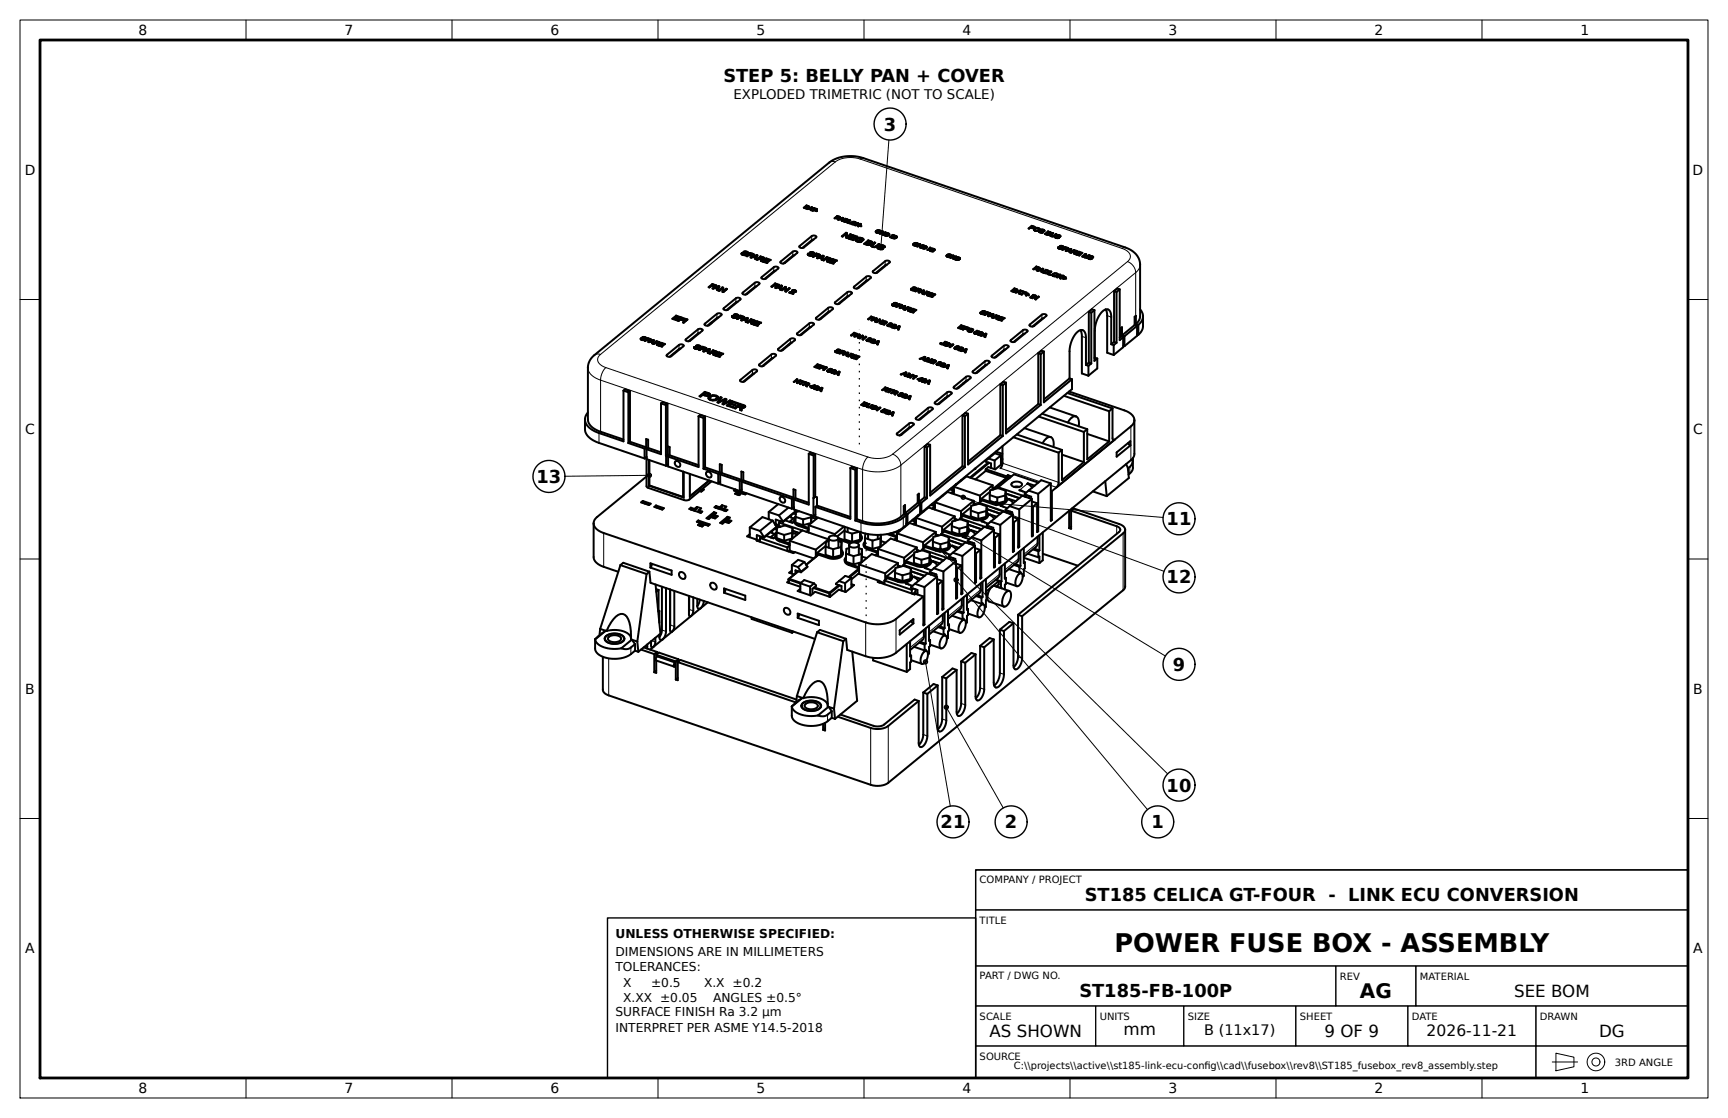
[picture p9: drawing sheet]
<svg xmlns="http://www.w3.org/2000/svg" width="432mm" height="279mm" viewBox="0 0 432 279" stroke-linecap="round" stroke-linejoin="round" font-family="sans-serif">
<defs><g id="words">
<text font-size="6.4" x="278.5" y="237.9">POWER FUSE BOX - ASSEMBLY</text>
<text font-size="5" x="339.8" y="249.4">AG</text>
<g font-size="4.4">
<text x="180.8" y="20.4">STEP 5: BELLY PAN + COVER</text>
<text x="220.9" y="32.6">3</text>
<text x="134.1" y="120.7">13</text>
<text x="291.5" y="131.3">11</text>
<text x="291.5" y="145.8">12</text>
<text x="293.1" y="167.6">9</text>
<text x="291.5" y="197.8">10</text>
<text x="235.1" y="207">21</text>
<text x="251.1" y="207">2</text>
<text x="287.8" y="207">1</text>
<text x="271.1" y="225.2">ST185 CELICA GT-FOUR - LINK ECU CONVERSION</text>
<text x="269.7" y="249.2">ST185-FB-100P</text>
</g>
<g font-size="4.2">
<text x="378.4" y="249.1">SEE BOM</text>
<text x="247.3" y="259.1">AS SHOWN</text>
<text x="280.7" y="258.8">mm</text>
<text x="331" y="259.1">9 OF 9</text>
<text x="399.6" y="259.1">DG</text>
</g>
<text font-size="3.9" x="356.5" y="259">2026-11-21</text>
<text font-size="3.6" x="300.9" y="258.7">B (11x17)</text>
<g font-size="3.5">
<text x="34.6" y="8.8">8</text>
<text x="86.1" y="8.8">7</text>
<text x="137.6" y="8.8">6</text>
<text x="189.1" y="8.7">5</text>
<text x="240.5" y="8.8">4</text>
<text x="292" y="8.8">3</text>
<text x="343.5" y="8.8">2</text>
<text x="395" y="8.8">1</text>
<text x="6.2" y="43.7">D</text>
<text x="423" y="43.7">D</text>
<text x="6.3" y="108.5">C</text>
<text x="423.1" y="108.5">C</text>
<text x="6.3" y="173.4">B</text>
<text x="423.1" y="173.4">B</text>
<text x="6.3" y="238.2">A</text>
<text x="423.1" y="238.2">A</text>
<text x="34.6" y="273.2">8</text>
<text x="86.1" y="273.2">7</text>
<text x="137.6" y="273.2">6</text>
<text x="189.1" y="273.1">5</text>
<text x="240.5" y="273.2">4</text>
<text x="292" y="273.2">3</text>
<text x="343.5" y="273.2">2</text>
<text x="395" y="273.2">1</text>
</g>
<text font-size="3.3" x="183.3" y="24.6">EXPLODED TRIMETRIC (NOT TO SCALE)</text>
<g font-size="3.1">
<text x="153.8" y="234.4">UNLESS OTHERWISE SPECIFIED:</text>
<text x="153.8" y="238.9">DIMENSIONS ARE IN MILLIMETERS</text>
<text x="153.8" y="242.7">TOLERANCES:</text>
<text x="155.7" y="246.6">X</text>
<text x="155.7" y="250.4">X.XX ±0.05</text>
<text x="162.7" y="246.6">±0.5</text>
<text x="175.9" y="246.6">X.X ±0.2</text>
<text x="178.2" y="250.4">ANGLES ±0.5°</text>
<text x="153.8" y="253.9">SURFACE FINISH Ra 3.2 µm</text>
<text x="153.8" y="258">INTERPRET PER ASME Y14.5-2018</text>
</g>
<g font-size="2.5">
<text x="244.8" y="220.6">COMPANY / PROJECT</text>
<text x="244.8" y="230.9">TITLE</text>
<text x="244.8" y="244.8">PART / DWG NO.</text>
<text x="334.8" y="244.9">REV</text>
<text x="354.8" y="244.9">MATERIAL</text>
<text x="244.8" y="254.9">SCALE</text>
<text x="274.8" y="254.9">UNITS</text>
<text x="296.8" y="254.9">SIZE</text>
<text x="324.8" y="254.9">SHEET</text>
<text x="352.8" y="254.9">DATE</text>
<text x="384.8" y="254.9">DRAWN</text>
<text x="244.8" y="264.9">SOURCE</text>
<text x="253.4" y="267.2">C:\\projects\\active\\st185-link-ecu-confg\\cad\\fusebox\\rev8\\ST185_fusebox_rev8_assembly.step</text>
<text x="300.9" y="267.2">i</text>
<text x="403.5" y="266.3">3RD ANGLE</text>
</g>
</g></defs>
<g fill="none" stroke="#000" stroke-width=".5">
<path d="M201.3 51.7l.4 .2M201.5 51.4l.7 .3M201.5 51.4l-.7 .5 .9 .2M201.5 51.4v.1M201.7 52h-.6M201.7 52.2l1.3-.4-.3 .8-.1-.1v-.2zM201.7 51.9h.1M201.7 51.9v.1M201.7 51.9v.2M201.7 52h.1M201.8 51.8l.1 .1M201.8 52h.1"/>
<path d="M201.8 51.8v.2M201.8 52l-.1 .1M201.9 51.9h.1M201.9 51.9l-.1 .1M202 51.7h-.6M202 51.8h-.2M202 51.7l-.4-.2-.6 .5M202 51.7h.1M202 51.7v.1M202 51.7l.1 .1M202.2 51.7l-.2 .1M202.2 51.7h.1"/>
<path d="M202.3 52.1l.5-.2-.1 .3M202.3 52.1l.4 .1M202.3 52.1v.1M202.6 52.4h.1M202.7 52.2l-.1 .3M202.8 51.8l-.1 .6M202.8 52h.1M203.3 59.9l-.5 .1-2.3 2M203.3 52l.3 .1M203.3 52l.9 .3-.5-.1-.7 .4 .6-.5M203.3 52v.1M203.6 52.1v.2"/>
<path d="M203.7 52.6l.5 .1zM203.8 52.6v.1M209.1 54.3l.2-.2 .5 .2M209.1 54.3h.7M209.1 54.3v.1M209.2 54l.7 .3M209.2 54l-.7 .5 .5-.2 .3 .2M209.2 54v.1M209.3 54.6h.1M209.4 54.5l.1 .3M209.8 54.3h.1M209.8 54.4h.1"/>
<path d="M209.8 54.3v.2M209.9 54.4l-.5 .1M209.9 54.3v.1M209.9 54.3h.1M210.1 54.7l.3 .2M210.1 54.7l.5-.2-.2 .4M210.1 54.7v.1M210.4 55.1h.1M210.4 55.1v.1M210.4 54.9v.2M210.6 54.4l-1.1 .5-.1-.4M210.6 54.4l.1 .1-.2 .7-.2-.1 .1-.2-.4-.1h-.7v-.3"/>
<path d="M210.6 54.4l-.2 .7M210.6 54.6l.1 .1M210.6 55.2l.7-.5 .6 .3-.4 .4zM211.3 54.7v.1M211.4 58.4v1l.2 .1 1.1-.9-.2-.1M211.4 58.2v.2M211.4 58.4l-.9 .7M211.4 58.2l-1 .8 .2 .1M211.4 58.2l.2 .1M211.6 58.3v.2l-.2-.1M211.6 58.3l.1 1.1M211.8 55l-.4 .3h-.6"/>
<path d="M211.8 55.3h.1M211.8 55l-.5-.2-.5 .5M211.8 55.1h.1M211.8 55h.1M211.8 55.2v.1M211.8 55v.2M211.9 55.6v.1M211.9 55.6l-.1 .1M212.3 55l-.6 .6 .7 .2-.5-.2M212.3 55l.2 .1-.6 .5M212.3 55v.2M212.5 58.5v.2"/>
<path d="M212.5 58.7v.1M212.5 58.5l-.8 .7v.2M212.5 58.7l-.8 .7M212.7 55.8v.1M212.7 55.8a.66 .66 0 0 1 .6-.4 .66 .66 0 0 1 .6 .5h-.1M212.7 55.8h.1M212.7 59.3l1 .2-.9-.3v.1M212.7 55.9l.5 .2 .6-.2M212.8 55.8v.2M212.8 56h.1M212.8 55.8l-.1 .1M213.1 58.7l-1.1 .9 1.2 .4 .1-.1-1-.3v.1"/>
<path d="M213.1 58.7l1.1 .4-.1 .1-.9-.3-1 .8M213.1 58.9v.1M213.1 58.7v.2M213.8 55.8l-.5 .2-.5-.2M213.8 55.9h.1M213.8 56h-.1M213.8 55.7l-.6-.2-.4 .3M213.8 55.7l.1 .1M213.8 55.9v.1M213.8 55.7v.1M213.8 55.7v.2M214.1 60l.3 .3 .6 .1"/>
<path d="M214.1 60v.2M214.1 60h.1M214.1 56v.1M214.1 56.1h.1M214.2 59.7l-.1 .3M214.2 59.7l.8-.2 .5 .3M214.2 59.7l-.4 .4M214.3 55.7l.2 .1-.4 .2M214.3 55.7l-.7 .6 .7-.2v.4l.2 .1-.1-.5M214.3 55.7v.2M214.4 56.1v.2M214.4 56.2h-.1"/>
<path d="M214.8 56.4l.4 .1zM214.8 59.9l.7 .3a1.27 1.27 0 0 1-1.5 .1l-.1-.2a.8 .8 0 0 1 .4-.7 .8 .8 0 0 1 .8 0 .48 .48 0 0 1 .6 .5v.1M214.8 59.9v.2M214.8 59.9l-.1 .1 .5 .2M214.8 56.4v.1M215 55.9v.1M215 55.9l.2 .1-.8 .1M215 55.9l-.9 .1M215.5 59.8l.2 .1M215.5 59.8h.1M215.5 59.8l.2 .2M215.5 59.8v.2"/>
<path d="M219 57.9l.6 .2M219 57.9v.2M219 58.1h.1M219 57.9h.1M219 57.9l-.1 .1M219.5 57.9l.2 .1M219.5 57.9l.4 .1-.2 .2M219.5 57.9v.1M219.6 58.1v.1M219.7 58v.2M219.7 58l-.1 .1M219.7 58.2h.1"/>
<path d="M219.9 57.8l-.5-.2-.4 .3M219.9 57.8h.1M219.9 57.8h.2M219.9 57.8v.1M219.9 57.8l.1 .1M220 57.9h.1M220.1 57.8a.65 .65 0 0 0-.7-.3 .65 .65 0 0 0-.5 .5l.8 .2M220.1 57.8h.1M220.5 57.8l.1 .1M220.5 57.8l-.7 .6 .7-.4v.6l.1 .1M220.5 57.8v.2M220.5 58h.1"/>
<path d="M220.6 57.9v.2l-.1-.1M220.6 57.9v.8M221.1 58.7v.1M221.1 58.8h-.1M221.2 58.1v.1M221.2 58.1h.1l-.7 .6M221.2 58.1l-.6 .6M221.6 58.2l-.7 .5 .7 .2 .5-.1M221.6 58.2l.6 .2-.1 .4M221.6 58.2v.1M222.1 58.6l-.5 .3-.5-.2M222.1 58.8h.1"/>
<path d="M222.1 58.6l-.5-.3-.5 .4M222.1 58.6h.1M222.1 58.6v.2M222.1 58.6l.1 .1M222.4 59.3l.8-.6zM223 59.4l.5-.5 .5 .3-.5 .3zM223.1 58.7v.2M223.4 58.8l-.6 .6 .7 .2 .5-.2M223.4 58.8l.6 .2 .1 .3M223.4 58.8v.2M224 59.2l.1 .1M224 59.2h.1"/>
<path d="M224 59.4h.1M224 59.2v.2M224.1 59.3l-.1 .1M257.8 56.4l-.8 .7h.2l.7-.5 .5 .2M257.8 56.4l.8 .4M257.8 56.4v.2M258.4 57.3v.1M258.4 57h.1M258.4 56.8h.1M258.4 56.8l-.8 .1M258.4 56.8l.1 .1M258.4 56.8v.2"/>
<path d="M258.5 57.1l.7-.2a.43 .43 0 0 1 .6 .5 .43 .43 0 0 1-.6 .3 .47 .47 0 0 1-.6 0 .47 .47 0 0 1-.1-.6zM258.6 57.6h.1M258.6 57.4h.1M258.6 57.4v.2M258.6 57.5v.1M258.6 57.3l-.2 .2M258.6 56.8l-.4 .3-.7-.2M258.6 56.8h.1M259.6 57.8h.1M259.6 57.8l.5 .3h.5M259.6 57.5h.1M259.6 57.3l.2 .1"/>
<path d="M259.6 57.3a.64 .64 0 0 0-1 .1M259.6 57.3l-.4 .3-.6-.2M259.6 57.5v.1M259.6 57.3v.2M259.7 57.7l.1 .1M259.7 57.7l-.1 .1M259.7 57.7v.2M259.7 57.9h.1M259.8 57.8h.1M259.8 57.8v.2M259.8 57.8l.4 .3 .3-.1M260.1 57.6l.4 .4"/>
<path d="M260.2 57.5h.3l.3 .1M260.2 57.6l-.1 .1M260.2 57.5v.1M260.2 57.5v.2M260.2 57.6l.5 .4M260.2 57.7h.1M260.5 58h.1M260.5 58v.1M260.6 58v.1M260.7 58h.1M260.7 58l-.1 .1M260.8 57.6l.1 .2a.45 .45 0 0 0-.3-.4 .45 .45 0 0 0-.5 .2"/>
<path d="M260.8 57.6v.1M260.8 57.7h.1M260.9 57.7l.1 .1M261.6 58.2l.5 .3M261.9 57.8l-.8 .7 1 .2M261.9 57.8l.7 .3v.2M261.9 57.8v.2M262.1 58.5l-.7 .1M262.1 58.5h.1M262.1 58.5v.2M262.2 58.4l.1 .2M262.3 58.6l-.2 .1"/>
<path d="M262.4 58.4h-.2M262.4 58.2l-.7 .1M262.4 58.2l-.4-.2-.7 .5M262.4 58.2l.2 .1M262.4 58.2h.1M262.4 58.2v.2M262.6 58.3h.1M262.6 58.3l-.2 .1M262.6 58.8v.2M262.6 58.8h.1M262.6 58.8l-.1 .1M263 58.2l.2 .1-.6 .5"/>
<path d="M263 58.2l-.5 .5v.2M263 58.2v.2M263.6 59.2h.1M263.6 59.2l.5 .3 .5-.1M263.7 59.1l.1 .1M263.7 59.1l-.1 .1M263.7 59.1v.2M263.7 59.3h.1M263.7 59.3h-.1M263.8 59.2h.1M263.8 59.2v.2M263.8 59.2l.4 .2 .3-.1"/>
<path d="M263.8 58.5l-.6 .5-.6-.2M263.8 58.5l.2 .1-.7 .5-.8-.2M263.8 58.5v.2M264.1 59l.4 .3M264.2 58.9l.6 .1M264.2 59h-.1M264.2 58.9h.1M264.2 58.9v.2M264.2 58.9l.5 .4-.1 .1M264.2 59.1h.1M264.5 59.3v.2M264.5 59.3l.1 .1"/>
<path d="M264.6 59.4h.1M264.8 59h.1M264.8 59l.1 .1a.45 .45 0 0 0-.4-.4 .45 .45 0 0 0-.4 .3M264.8 59l.1 .1M264.8 59v.1M264.9 59.1h.1M168.3 79.6v.2M168.7 79.3l.9 .3-1-.2-.3 .2M168.7 79.3v.1M168.9 78.9l1.1 .4-1-.3-.3 .3M168.9 79.1h.1M168.9 78.9l-.9 .8 1.2 .2-.9-.3"/>
<path d="M168.9 78.9v.2M168.9 79.1l-.7 .6M170 79.8l.8 .2-.7-.2v.1M170.3 79.4v.2M171.6 79.8l.2 .1-1 .7M171.6 79.8l-.9 .8h.1M171.6 79.8v.2M177.7 71.5l.8 .1-.7-.2v.1M178 71l-.9 .8h.2M178 71l1 .3-.9-.2-.9 .7M178 71v.2M178 71.2h.1"/>
<path d="M178.9 71.9l.4 .2M178.9 71.9l.7-.3-.3 .5M178.9 71.9v.1M178.9 72h-.1M179.3 72.3h.1M179.3 72.2v.3M179.3 72.1v.2M179.5 71.5l-1.5 .6 .7-.1 .6 .2M179.5 71.5l.3 .1-.4 1-.2-.1 .1-.3M179.5 71.5l-.2 .8M179.6 71.7l.1 .1M179.6 79.3l-.5 .2-2.3 1.9"/>
<path d="M180.5 72.1v.8l.2 .1 1-.8h-.2M180.5 71.8l-.9 .8 .2 .1 .7-.7M180.5 71.8l.2 .1M180.5 71.8v.2M180.7 71.9v.2l-.2-.1M180.7 71.9v1.1v-.2l.8-.6M180.8 77l3.1-2.5 .7-.1 .4 .2-.1 .3-3 2.5-.8 .1-.3-.2zM181.5 72.2v.2M182.9 79.1h.1M182.9 79.1l.7 .4 .6-.3M183 78.9l.1 .2M183 78.9l-.1 .2"/>
<path d="M183 78.9v.2M183 79.1l.1 .1M183 79.1l-.1 .1M183.1 79.1h.1M183.1 79.1v.2M183.1 79.1l.5 .3 .4-.2M183.1 79.3h.1M183.4 78.8h.1M183.4 78.9l.6 .3M183.6 78.7l.4-.1 .3 .3M183.6 78.7l-.2 .1M183.6 78.7v.1"/>
<path d="M183.6 78.7v.2M183.6 78.8l.6 .4M183.6 79h.1M183.6 78.9h.1M183.9 79.2l.3 .1M184 79.2h.1M184 79.2v.2M184.2 79.2h.1M184.3 75.4l-.4 .2-2.4 1.9M184.3 78.8l.2 .2M184.3 78.9l.2 .1a.6 .6 0 0 0-.5-.5 .6 .6 0 0 0-.6 .3v.1M184.3 78.9v.1"/>
<path d="M185.1 78.9l-1 .8h.2l.9-.7 .6 .3M185.1 78.9l.8 .3 .1 .2-.5 .2-.8-.2M185.1 78.9v.2M185.1 79.1h.1M185.3 63.4h.1M185.3 63.4l.7 .4 .6-.3M185.4 63.2l.1 .2M185.4 63.2l-.1 .2M185.4 63.2v.2M185.4 63.4l.1 .1M185.4 63.4l-.1 .1M185.5 63.4h.1"/>
<path d="M185.5 63.4v.2M185.5 63.4l.5 .3 .3-.2M185.5 63.6v.1M185.5 63.6h.1M185.6 73.2l3.1-2.6 .6-.1 .5 .2-.1 .3-3.1 2.5-.8 .1-.2-.2zM185.8 79.5h.1M185.8 79.3h.1M185.8 79.3l.2 .2M185.8 79.3l-.3 .2-.7-.2v.2M185.8 79.5v.1M185.8 79.3v.2M185.8 63.1v.1"/>
<path d="M185.8 63.2l.5 .3M186 63l.6 .5M186 63l.3-.1 .4 .3M186 63.1h-.2M186 63v.3M186 79.9l.5 .1M186 79.9l.7-.3-.2 .4M186 79.9v.1M186 79.9h-.1M186 63.3h.1M186 63.2v.1M186.3 63.5l.2 .1"/>
<path d="M186.3 63.7h.1M186.3 63.5h.1M186.3 63.5v.2M186.6 63.5h.1M186.7 79.4l-.2 .8M186.7 79.7h.1M186.7 63.1l.2 .2M186.7 63.2l.2 .1a.6 .6 0 0 0-.5-.5 .6 .6 0 0 0-.6 .3v.1M186.7 63.2v.1M187.2 63.6l.3-.2 .6 .2M187.2 63.6l.7 .2 .3-.1M187.2 63.6v.2"/>
<path d="M187.5 63.2l-1 .8h.2l.4-.3 .9 .2 .4-.2M187.5 63.2l.9 .5M187.5 63.4h.1M187.5 63.2v.2M187.5 63.4l-.8 .6M187.6 64.3l1.5-.5h.2l-.4 1-.2-.1 .1-.3-.6-.2zM187.7 79.8l-1 .8h.2l.8-.7 .7 .3M187.7 79.8l.9 .4-.1 .3h-.6M187.7 79.8v.2M187.7 80h.1M188.1 63.6l.1 .1M188.1 63.9h.1"/>
<path d="M188.2 63.6l.1 .2M188.2 63.9h-.1M188.2 63.7v.2M188.4 64.2l.5 .1M188.4 64.2l.7-.3-.2 .4M188.4 64.2v.1M188.4 64.2l-.1 .1M188.4 63.7h.1M188.8 64.5h.1M188.9 64.3l-.1 .5M189.1 71.5l-.5 .2-2.3 1.9M189.1 63.8l-.2 .7"/>
<path d="M189.1 64h.1M189.7 64.6l.4 .2v.4l.3 .1-.1-.5M190 64.1l-.9 .8h.2l.8-.7 .7 .3M190 64.1l1 .5M190 64.1v.2M190 64.3h.1M190.1 64.8l.2 .1M190.3 64.8l.1 .4M190.3 69.3l3.1-2.6 .7-.1 .4 .3-.1 .2-3 2.5-.9 .1-.2-.2zM190.8 64.7v.1M190.8 64.5v.1M190.8 64.6l-.3 .1-.7-.2v.1"/>
<path d="M190.8 64.6h.2M190.8 64.8h.1M190.8 64.6v.2M191 64.6v.1M191 64.6l-.2 .2h-.5M191 64.6h.1M191.2 65.1l.9 .2-.8-.3v.1M191.5 64.6l-.9 .8 1.2 .2-.9-.3v.2M191.5 64.6l1.1 .4-1-.3-.8 .7M191.5 64.8h.1M191.5 64.6v.2M193.5 71.2v.2"/>
<path d="M193.7 71l-.8 .7M193.7 71h.1M193.7 70.8l-.9 .8 .1 .1 .5-.4 .8 .2-.7-.3M193.7 70.8l1 .4-.9-.2-.3 .2M193.7 70.8v.2M193.8 67.7l-.4 .1-2.4 1.9M194.5 71.8l.5 .1M194.5 71.8l.7-.3-.2 .4M194.5 71.8v.1M195 72.1h.1M195 72l-.1 .4M195 71.9v.2"/>
<path d="M195.1 65.4l3.1-2.6h.6l.4 .2v.3l-3.1 2.5h-.8l-.3-.2zM195.2 71.4h.2l-.3 1-.2-.1 .1-.3M195.2 71.4l-1.5 .5 .7-.1 .6 .2M195.2 71.4l-.2 .7M195.2 71.6h.2M196.2 71.9v.9l.2 .1M196.2 71.7l-1 .8h.2l.8-.6M196.2 71.7l.2 .1M196.2 71.7v.2M196.4 71.8v.2l-.2-.1M196.4 71.8v1M197.2 72.2h.1"/>
<path d="M197.2 72l.2 .1-1 .8M197.2 72l-.8 .6v.2M197.2 72v.2M197.6 73.1v.2M197.6 73.2h-.1M198.5 63.8l-.4 .1-2.4 2M198.7 73l-1.1 .1M198.7 72.9v.1M198.7 72.7l-.8-.1 .8-.1a.23 .23 0 0 1 .2 .2 .23 .23 0 0 1-.2 .3M198.7 72.8l.2 .1M198.7 72.7l-1.5 .4 1 .4 .1-.1-.7-.3M198.7 73h.1"/>
<path d="M198.7 72.7v.3M199.8 61.5l3.1-2.5 .6-.1 .5 .2-.1 .3-3.1 2.5h-.8l-.2-.1zM201.9 63.6h.1M201.9 63.6l.7 .3 .5-.2M201.9 63.4l.2 .2M201.9 63.4v.2M201.9 63.6h.2M201.9 63.6v.1M202.1 63.6v.2M202.1 63.6h.1M202.1 63.6l.5 .2 .3-.1M202.1 63.8h.1"/>
<path d="M202.4 63.3h.1M202.6 63.2l.5 .5M202.6 63.2l.3-.1 .4 .2M202.6 63.2l-.2 .1M202.6 63.2v.2M202.6 63.4h.1M202.9 63.6l.2 .2M202.9 63.9h.1M202.9 63.7h.1M202.9 63.7v.2M203.1 63.7h.1M203.3 63.3h.1"/>
<path d="M203.3 63.3l.2 .1M203.3 63.3l.1 .2a.6 .6 0 0 0-.4-.5 .6 .6 0 0 0-.7 .3l.6 .4M203.3 63.3v.1M203.9 79.4l3.1-2.5 .7-.1 .4 .2-.1 .3-3 2.5h-.9l-.2-.1zM204 63.4l.9 .3v.2l-.5 .2-.7-.2M204 63.4v.2M204 63.4l-.9 .7 .2 .1M204.1 64.5l1.5-.6 .2 .1-.3 1-.2-.1 .1-.3-.6-.2zM204.7 63.8l-.6-.3-.9 .7M204.7 63.8h.1M204.7 63.8l.2 .1M204.7 63.8l-.2 .2-.7-.2v.1"/>
<path d="M204.7 64h.1M204.7 63.8v.2M204.9 64.3l.5 .2M204.9 64.3l.7-.3-.2 .5M204.9 64.3v.1M205.4 64.5l-.1 .4M205.6 63.9l-.2 .8M205.6 64.1l.2 .1M206.4 64.6l.3-.2 .7 .3M206.4 64.6l.6 .2 .4-.1M206.4 64.6v.2M206.6 64.2l1 .5"/>
<path d="M206.6 64.4h.1M206.6 64.2l-.9 .8 .2 .1M206.6 64.2v.2M206.6 64.4l-.8 .7M206.7 65h.1M206.7 65l-.4-.3-.4 .4M206.8 64.9l.2 .4M206.8 64.9l.2 .6-.3-.1v-.4M207.4 64.9h.1M207.4 64.7l.1 .1M207.4 64.7v.2M207.4 77.8l-.4 .2-2.4 1.9"/>
<path d="M207.5 64.8h.1M207.6 64.7l-.2 .2h-.6M207.6 64.7h.1M207.8 65.2l.9 .2-.8-.3v.2M208.1 64.7l-1 .8 1.2 .3-.9-.3v.1M208.1 64.7l1 .4-.9-.2-.9 .7M208.1 64.9v.1M208.1 64.7v.2M208.7 75.5l3.1-2.5 .6-.1 .4 .2v.3l-3.1 2.5-.8 .1-.3-.2zM212.1 73.9l-.4 .2-2.4 1.9M213.4 71.7l3.1-2.6 .7-.1 .4 .2-.1 .3-3 2.5-.9 .1-.2-.2zM214.1 60.2v.1"/>
<path d="M214.1 60.2h.1M215 60.4v.1M215.2 60.2l-.2 .2M215.2 60.2l-.1 .3M215.2 60.3h.1M216.6 60.6l.7 .3M216.9 70l-.4 .2-2.4 1.9M216.9 79.8l.8-.7 .8 .3-.7-.2-.7 .6zM217 60.1l-1.1 .8 1.4 .3M217 60.1l.9 .4M217 60.1v.2M217.3 60.9h.1"/>
<path d="M217.3 61.1h.1M217.3 61.1v.1M217.3 60.9l-.3 .2-.7-.2v.2M217.3 60.9v.2M217.4 60.8l.1 .2M217.4 60.8l.1 .3M217.4 79.5l.7 .1h-.6M217.5 61h.1M217.5 61l-.2 .2M217.7 60.8h-.3M217.7 60.5l.2 .2M217.7 60.5l-.6-.2-1 .7"/>
<path d="M217.7 60.5l-.3 .2-.7-.2v.2M217.7 60.5v.3M217.7 79.1v.2M217.9 60.6l-.2 .2M217.9 60.5v.1M217.9 61.6l.1 .1M217.9 61.4v.2M218 61.6h-.1M218.1 61.2l-.2 .2M218.1 67.8l3.2-2.6 .6-.1 .4 .2-.1 .3-3 2.5-.8 .1-.3-.2zM218.4 79.9l.4 .1M218.4 79.9l.6-.3-.2 .4"/>
<path d="M218.4 79.9v.1M218.4 80h.1M218.5 60.6l.2 .1-1 .8M218.5 60.6l-.8 .7a.63 .63 0 0 0 1 .5l.2-.1M218.5 60.6v.2M219 79.6l-.2 .6M219 79.8h.1M219.3 61.9h.1M219.3 61.9l.2 .3a.83 .83 0 0 0 1.2-.1M219.4 61.7l.2 .1-.1 .1M219.4 61.7l-.1 .2M219.4 61.7v.2"/>
<path d="M219.4 61.9l.1 .1M219.4 61.9l-.1 .1M219.5 61.9h.1M219.5 61.9v.2M219.5 61.9l.6 .3 .3-.1M219.5 62.1v.1M219.5 62.1h.1M219.6 61l-.9 .6-.8-.2M219.6 61h.2l-.9 .7M219.6 61.2h.1M219.6 61.2l-.7 .5M219.6 61v.2"/>
<path d="M219.8 79.8l-.8 .7 .8-.5M219.8 79.8l.1 .1M219.8 79.8v.2M219.9 61.6h-.1M219.9 79.9v.2M219.9 79.9l.1 .7M220 61.5l.4-.1 .4 .2M220 61.5v.2M220 61.7h.1M220 61.5h.1M220 61.5l-.1 .1M220.1 61.5l.6 .6"/>
<path d="M220.1 61.7v.1M220.1 61.7h-.1M220.1 61.8l.3 .1M220.4 61.9l.3 .3M220.4 61.9v.1M220.4 62v.1M220.4 62.1v.2M220.4 62.3h.1M220.7 62.1h.1M220.8 61.6h.1M220.9 61.6l.2 .1M220.9 61.6l.2 .1a.74 .74 0 0 0-1.3-.1l.3 .2"/>
<path d="M220.9 61.6v.2M221.6 66.2l-.4 .1-2.4 1.9M222.9 76.2h.1M222.9 76.2l.5 .3 .5-.1M223 76l.1 .2M223 76l-.1 .2M223 76v.2M223 76.2l.1 .1M223 76.2l-.1 .1M223.1 76.2v.2M223.1 76.2h.1M223.1 76.2l.4 .2 .3-.1"/>
<path d="M223.3 76a.45 .45 0 0 1 .5-.3 .45 .45 0 0 1 .4 .4M223.3 76l.5 .3M223.5 75.9l.3-.1 .3 .2M223.5 75.9l-.1 .1M223.5 75.9v.2M223.5 75.9h.1M223.5 75.9l.5 .4M223.5 76.1h.1M223.8 76.3h.1M223.8 76.3l.1 .1M223.8 76.3v.2M223.9 76.4h.1"/>
<path d="M224 76.3h.1M224 76.3l-.1 .1M224.1 76l.1 .1M224.1 76v.1M224.2 76.1h.1M224.5 76.4l.3-.3 .5 .3M224.5 76.4l.6 .1 .2-.1M224.5 76.4l-.1 .1M224.5 76.4v.1M224.7 76l.8 .4M224.7 76l-.8 .7 .5-.3M224.7 76v.2"/>
<path d="M225.3 76.6h.1M225.3 76.4h.1M225.3 76.4l.1 .1M225.3 76.4v.2M225.5 76.8l.4 .2M225.5 76.8l.6-.2-.2 .4M225.5 76.8v.1M225.5 76.9h.1M225.5 76.4l-.5 .2-.6-.2M225.5 76.4h.1M225.8 77.1l.1 .1M225.8 77v.3"/>
<path d="M225.9 77v.2M226 76.5h.2l-.3 .8h-.1v-.3M226 76.5l-1.2 .5 .5-.1 .5 .1M226 76.5l-.1 .7M226.1 76.7h.1M226.6 77.2l.3 .1v.4l.2 .1v-.5M226.7 77.1l.2-.2 .6 .2M226.7 77.1l.5 .1 .3-.1M226.7 77.1v.1M226.7 77.1l-.1 .1M226.9 76.7l.8 .4M226.9 76.7l-.8 .7 .5-.2"/>
<path d="M226.9 76.7v.2M226.9 77.4h.2M227.1 77.3v.4M227.5 77.3h.1M227.5 77.1v.2M227.5 77.2h.1M227.6 77.2h.1M227.6 72.3h.1M227.6 72.3l.5 .3 .5-.1M227.7 77.1l-.6 .2M227.7 77.1h.1M227.7 72.2l.1 .1"/>
<path d="M227.7 72.2l-.1 .1M227.7 72.2v.2M227.7 72.4h.1M227.8 72.3v.2M227.8 72.3h.1M227.8 72.3l.4 .2 .3-.1M227.8 77.6l.8 .1-.7-.1M228.1 72.1a.45 .45 0 0 1 .5-.3 .45 .45 0 0 1 .4 .4M228.1 72.1l.4 .3M228.1 77.2l.9 .3-.8-.2-.7 .6M228.1 77.2l-.8 .6 1 .2-.7-.1M228.1 77.2v.2"/>
<path d="M228.2 72l.3-.1 .3 .2M228.2 72l-.1 .1M228.2 72v.2M228.2 72h.1M228.2 72l.5 .4M228.3 61.1l.6 .2M228.3 61.1v.2M228.3 61.3h.1M228.3 61.1h.1M228.4 61.1l-.2 .1M228.5 72.4h.1M228.5 72.4l.2 .1"/>
<path d="M228.5 72.4v.2M228.7 72.4h.1M228.7 72.4l-.1 .1M228.8 72.1l.2 .1M228.8 72.1v.1M228.8 61.1l.3 .1M228.8 61.1v.1M228.9 61.3v.1M229.1 61.2v.2M229.1 61.2l-.2 .1M229.1 61.3v.1M229.3 61.1h.1"/>
<path d="M229.3 61l-.5-.2-.5 .3M229.3 61h.1M229.3 61v.1M229.3 61l.1 .1M229.4 61.1h.1M229.4 72.1l-.8 .7h.2l.7-.5 .5 .2M229.4 72.1l.8 .4M229.4 72.1v.2M229.4 61a.65 .65 0 0 0-.6-.3 .65 .65 0 0 0-.6 .5l.7 .2 .4-.2-.5-.1M229.4 61h.1M229.5 61l-.1 .1M229.8 61l.2 .1"/>
<path d="M229.8 61l-.7 .6 .7-.4v.6l.2 .1 .7-.6-.2-.1M229.8 61v.2M229.8 61.2h.1M230 61.1v.2l-.2-.1M230 61.1v.7l.5-.6M230 72.7h.1M230 72.5h.1M230 72.5l-.8 .1M230 72.5l.2 .1M230 72.5v.2M230.2 72.9l.4 .2M230.2 72.9l.6-.2-.2 .4"/>
<path d="M230.2 72.9v.1M230.2 73h.1M230.2 72.5l-.4 .2-.7-.1M230.2 72.5h.1M230.2 61.9l.7-.5 .7 .3-.5 .4zM230.5 61.2v.2M230.6 73.3h.1M230.6 73.2v.2M230.6 73.1v.2M230.8 72.6l-.2 .7M230.8 72.6l-1.3 .5 .6-.1 .5 .2M230.8 72.6h.2l-.3 .9-.2-.1 .1-.2"/>
<path d="M230.8 72.8h.1M230.9 61.4v.1M231.3 73.3l.3 .1 .1 .4 .2 .1-.1-.5M231.4 61.7l-.3 .3h-.7M231.4 61.7l-.4-.2-.6 .5M231.4 61.8h.1M231.4 61.7h.1M231.4 61.9v.1M231.4 61.7v.2M231.6 72.9l-.8 .6 .2 .1 .7-.6 .5 .2M231.6 72.9l.8 .3M231.6 72.9v.1"/>
<path d="M231.7 73.5h.1M231.7 62.5l.8-.6zM231.8 73.5h.1M231.8 73.4l.1 .4M232.2 73.2l-.8 .1M232.2 73.2v.2M232.2 73.3l.2 .1M232.3 62.5a.69 .69 0 0 1 .6-.4 .69 .69 0 0 1 .6 .4M232.3 62.5h.1M232.4 73.4h.1M232.4 61.9v.2M232.4 73.3l-.6 .1"/>
<path d="M232.4 73.2v.1M232.5 62.5l.6 .2M232.5 62.5v.2M232.5 62.5h.1M232.5 62.5l-.2 .1M232.6 73.7l.7 .1-.6-.1M232.8 73.3l-.8 .6 1 .3-.7-.2M232.8 73.3l.9 .3-.8-.2-.7 .6M232.8 73.3v.2M233 62.5l.4 .1a.73 .73 0 0 1-1.1-.1M233 62.5l.2 .1M233 62.5v.1"/>
<path d="M233.1 62.7v.1M233.2 62.6v.2M233.2 62.6l-.1 .1M233.4 62.5h.1M233.4 62.4l-.5-.2-.4 .3M233.4 62.4h.1M233.4 62.4v.1M233.4 62.4l.1 .1M233.5 62.5h.1M236.5 63.9h.1M236.6 63.9l-.1 .1M236.7 63.9l.6 .3"/>
<path d="M236.7 63.9v.2M236.7 63.9h.1M236.7 63.9h-.1M237.2 63.9l.4 .2a.73 .73 0 0 1-1.1-.2M237.2 63.9v.1M237.2 63.9l.2 .2M237.3 64.2v.1M237.4 64.2h.1M237.4 64.1l-.1 .1M237.4 64.1v.1M237.6 63.8l-.5-.2-.4 .3M237.6 63.8h.1"/>
<path d="M237.6 63.8l.1 .1a.69 .69 0 0 0-.6-.4 .69 .69 0 0 0-.6 .4M237.6 63.9h.1M237.6 63.8v.1M237.7 63.9h.1M238.1 64l.1 .6 .1 .1 .7-.6h-.1M238.2 63.9l-.7 .5 .6-.4M238.2 63.9h.1M238.2 63.9v.2M238.2 64.1h-.1M238.3 63.9v.2h-.1M238.3 63.9v.8l.6-.6M238.5 64.8l.7-.6 .7 .3-.5 .5z"/>
<path d="M238.8 64.8v.1M238.8 64.8h-.1M238.9 64.1v.1M239.2 64.2v.2M239.7 64.6l-.4 .3-.5-.1M239.7 64.8h.1M239.7 64.6l-.4-.3-.5 .5M239.7 64.6l.2 .1M239.7 64.6v.2M239.7 64.6h.1M245 78.2l.3 .3h.5M245 78.2h.1"/>
<path d="M245 78.1l.2 .1M245 78.1v.1M245 78.1v.2M245 78.3h.2M245 78.3h.1M245.2 78.2h.1M245.2 78.2v.2M245.2 78.2l.4 .2 .3-.1M245.4 78l.5 .3M245.6 77.9l.2-.1 .4 .2M245.6 78h-.2M245.6 77.9h.1"/>
<path d="M245.6 77.9v.2M245.6 77.9l.4 .4M245.6 78.1h.1M245.9 78.3h.1M245.9 78.3l.1 .1M245.9 78.3v.2M246 78.4l-.2 .1M246 78.3h.1M246 78.3v.1M246.2 78l.1 .1a.45 .45 0 0 0-.4-.4 .45 .45 0 0 0-.5 .3M246.2 78l.1 .1M246.2 78v.1"/>
<path d="M246.8 78l-.8 .7h.1l.7-.5 .6 .2M246.8 78l.7 .3v.2l-.4 .2-.6-.2M246.8 78v.2M246.9 79l1.4-.4-.3 .8-.2-.1 .1-.2-.5-.2zM247.4 78.6h.1M247.4 78.4h.1M247.4 78.4l-.8 .1M247.4 78.4v.2M247.4 78.4v.1M247.4 78.5h.1M247.5 78.8l.5 .2M247.5 78.8l.6-.2-.1 .4"/>
<path d="M247.5 78.8v.1M248 79l-.1 .3M248.1 78.5l-.2 .7M248.1 78.7h.1M248.7 79.2l.3 .2M248.9 78.8l-.8 .6 .2 .1 .7-.6 .6 .2M248.9 78.8l.9 .4M248.9 78.8v.2M249 79.4l.1 .1M249.1 79.3l.1 .5-.2-.1v-.3M249.1 79.3l.1 .4M249.6 79.3v.1"/>
<path d="M249.6 79.1v.1M249.6 79.2h-.9M249.6 79.2v.2M249.6 79.2l.1 .1M249.7 79.3h-.6M249.7 79.3h.1M249.8 79.2l-.1 .1M249.8 79.2h.1M249.9 79.6l.8 .2-.7-.2M250.2 79.2v.2M250.2 79.2l.8 .3-.8-.2-.6 .6M250.2 79.2l-.8 .6 1 .3-.8-.2"/>
<path d="M253.2 72.5l.5 .2M253.5 72.1l-.8 .6 .7 .2h.5M253.5 72.1l.7 .3M253.5 72.1v.2M253.7 72.7h.1M253.7 72.7l-.7 .1M253.7 72.7l.1 .1M253.7 72.7v.2M253.8 72.8h.1M253.8 72.6l.1 .3M254 72.6h-.2M254 72.4l-.4-.2-.7 .6"/>
<path d="M254 72.4l-.7 .1M254 72.5h.2M254 72.4v.2M254.2 72.5h.1M254.2 72.5l-.2 .1M254.2 72.4v.1M254.2 72.4h.1M254.4 72.9v.1M254.4 72.9l.4 .2M254.4 72.9l.6-.2-.2 .4M254.4 73h.1M254.8 73.2v.2"/>
<path d="M254.8 73.3h.1M254.8 73.1v.2M255 72.6l-.2 .7M255 72.6l-1.3 .5 .6-.1 .5 .2M255 72.6h.2l-.3 .9-.2-.1 .1-.2M255 72.8h.1M255.6 72.8l.3 .2M255.6 72.8l.9 .3h-.5l-.7 .5h-.1l.7-.6M255.6 72.8v.1M255.9 73.1h.1M255.9 73v.2M256.3 73.5l.3 .1"/>
<path d="M256.3 73.5v.1M256.6 73.7v.1M256.6 73.6v.2M256.6 73.6v.1M256.7 73.7h.4h-.3M256.9 73.4h.1l-.7 .4 .3-.2M256.9 73.4v.2M256.9 73.4l-.3 .2M257.4 74.3l.8-.6h.2l-.8 .7zM258.2 73.7v.2M258.6 74l.1 .8h.1l.8-.6-.1-.1M258.6 73.8l.2 .1"/>
<path d="M258.6 73.8l-.7 .7 .7-.5M258.6 74l.2 .1M258.6 73.8v.2M258.7 67l.4 .4M258.8 67l.2-.3 .6 .3M258.8 67l.5 .1 .3-.1M258.8 67h-.1M258.8 67v.1M258.8 73.9v.2M258.8 74.1v.7v-.2M258.8 73.9v.7M259 66.6l.8 .4"/>
<path d="M259 66.6l-.8 .7 .5-.3M259 66.6v.2M259.1 67.3h.1M259.1 67.4v.2l.4 .1 .3-.2 .5 .2M259.1 67.4h.1M259.1 67.4v.2M259.2 67.2l.1 .4M259.5 74.1v.2M259.5 74.1l-.7 .5M259.6 67v.2M259.6 67l.1 .1M259.7 67.1h.1"/>
<path d="M259.8 67l-.6 .2M259.8 67h.1M260 67.5l.4 .1M260 67.5l.5-.3-.1 .4M260 67.5v.1M260 67.6h-.1M260.3 67.8h.1M260.3 67.7v.3M260.4 67.6v.2M260.5 67.2l-1.2 .4-.1-.4M260.5 67.2l-.1 .6M260.5 67.2h.2l-.3 .8h-.2l.1-.3"/>
<path d="M260.5 67.4h.1M260.6 68.1l.7-.7 .7 .3a.44 .44 0 0 1-.1 .5 .44 .44 0 0 1-.5 .1zM260.8 79.5l-.5 .2-2.3 1.9M260.8 68.1h-.1M260.8 68.1v.1M261.3 67.4v.2M261.9 68.1h.1M261.9 67.9l-.5 .3-.6-.1M261.9 67.8l-.5-.2-.6 .5M261.9 67.8v.1M261.9 67.8v.3M262 67.9l.1 .1"/>
<path d="M262.6 67.8v.2M262.6 67.8l-.8 .7 .8 .2-.6-.1M262.6 67.8l.1 .1-.7 .7M263.1 68.5l.6-.2a.41 .41 0 0 1 .6 .1 .41 .41 0 0 1-.2 .6l-1-.1-.2-.2zM263.1 68.9v.1M263.1 68.7v.2M263.1 68.9h.1M263.2 68.6l-.2 .2M264.1 69.3l.8-.7 .1 .1-.8 .6zM264.2 68.7l-.6 .3-.5-.3M264.2 68.8h.1M264.2 68.9h.1"/>
<path d="M264.2 68.6l.2 .1M264.2 68.6a.64 .64 0 0 0-1.1 .1M264.2 68.6v.1M264.2 68.8v.1M264.2 68.6v.2M264.4 61.9h.1M264.4 61.9l.3 .3h.5M264.4 68.6v.1M264.5 61.8l.1 .1M264.5 61.8l-.1 .1M264.5 61.8v.2M264.5 62h.1"/>
<path d="M264.5 62h-.1M264.5 69.1h.3l.1 .4 .2 .1M264.6 61.9h.1M264.6 61.9v.2M264.6 61.9l.4 .2 .3-.1M264.8 61.7a.45 .45 0 0 1 .5-.3 .45 .45 0 0 1 .4 .4h-.1M264.8 61.7l.5 .3M264.9 68.6v.2M265 61.7h-.1M265 61.6v.2M265 61.6h.1M265 61.6l.5 .4"/>
<path d="M265 61.8h.1M265 69l.1 .6M265 69v.6M265 69.2h-.2M265 61.6l.6 .1M265.3 62h.1M265.3 62l.1 .1M265.3 62v.2M265.4 62.4l.8-.7 .8 .4-.4 .3-.7-.2zM265.4 62.1l-.2 .1M265.5 62h.1M265.5 62l-.1 .1"/>
<path d="M265.6 61.7v.1M265.6 61.7l.1 .1M265.6 69.3l.2 .2M265.6 69.3l.3 .1M265.6 69.3v.1M265.6 68.9v.1M265.6 68.9l.2 .1h-.8M265.6 68.9l-1 .2M265.8 69.5l-.2 .2 .4-.2M265.8 69.6h.1M265.8 69.5v.1M265.9 69.4v.2"/>
<path d="M266 62.1l.3-.2 .5 .2M266 62.1l.6 .2 .2-.2M266 62.1v.1M266 62.1l-.1 .1M266.1 69.5l.3 .1-.4-.1M266.1 69.5v.1M266.1 69.5h-.1M266.2 69.2l.1 .1-.2 .2M266.2 69.2v.2M266.2 69.2l-.3 .2M266.2 61.7v.2M266.3 62.7l1.4-.4-.3 .8-.2-.1 .1-.2-.5-.2z"/>
<path d="M266.8 62.3h.1M266.8 62.1h.1M266.8 62.2h.1M266.8 62.1v.2M267 62.6l.4 .1M267 62.6l.5-.3-.1 .4M267 62.6h.1M267.3 62.9h.1M267.4 62.7l-.1 .3M267.5 62.2l-.1 .7M267.5 62.4l.2 .1M268.1 62.9l.3 .2"/>
<path d="M268.4 62.5l-.8 .6 .1 .1 .7-.6 .6 .2M268.4 62.5l.7 .3v.2M268.4 62.5v.2M268.4 63.1l.2 .1M268.6 63.1v.4l-.2-.1v-.3M268.6 63.1v.3M269 63v.1M269 62.8v.1M269 62.9h-.8M269 62.9l.1 .1M269 62.9v.2M269.1 63l-.5 .1"/>
<path d="M269.1 63h.1M269.3 63.3l.8 .2-.7-.2M269.6 62.9l.9 .3-.8-.2-.7 .6M269.6 62.9l-.8 .7 1 .2-.7-.2M269.6 62.9v.2M271.1 64.2v.1M271.2 63.5h.2l-.3 .7M271.2 63.5l-.8 .6 .2 .1 .6-.6M271.2 63.5v.1M271.2 63.6l-.3 .7 1.2-.4M271.2 63.6l-.2 .7M271.2 63.7h.2"/>
<path d="M271.9 64.5v.1M271.9 64.6l.4 .2 .5-.1M272 64.6h.1M272.1 77.9v12.7M272.1 77.9l.6 .2M272.1 63.9v.2M272.1 64.5l-.1 .1M272.1 64.5v.2M272.1 64.5l.4-.1 .2 .1M272.1 64.5h.1M272.1 63.8l.3 .1-.8 .6-.2-.1 .7-.5M272.1 63.8v.2"/>
<path d="M272.1 64h.1M272.1 63.8l-1 .4M272.4 64.2l.3-.2 .5 .2M272.4 64.2h.1M272.4 64.2v.1M272.4 64.3l-.5 .2M272.4 64.3v.1M272.5 64.2h.5M272.5 64.2l-.1 .1M272.5 64.2v.2M272.7 78.1v12.7M272.7 64.7h.1"/>
<path d="M272.7 64.5l-.2 .2-.4-.2M272.7 64.5l.1 .1M272.7 64.5v.2M272.8 64.4l.1 .1M272.8 64.4v.2M272.9 64.5h.1M272.9 64.5l-.1 .2M273 64.4h-.2M273 64.2h-.5M273 64.2h.1M273 64.3h.1M273 64.2v.2"/>
<path d="M273.1 64.3l-.1 .1M273.2 64.2h.1M273.2 64.2l-.1 .1M273.5 77.5l-.6-.2-.8 .6M273.5 77.5v12.7l.7-.6M273.5 77.5l-.8 .6M276.3 77.3l.4 1.3v9.6l1.6 .5M278.4 72.8v12.6M278.4 72.8l.6 .2M279 73v12.7M279.8 72.3l-.6-.2-.8 .7M279.8 72.3v12.7l.9-.7"/>
<path d="M279.8 72.3l-.8 .7M284.9 77.3l.5 .9 .2 .8M285.6 79v2.5a2.87 2.87 0 0 1-1.1 2.2M285.6 79a2.87 2.87 0 0 1-1.1 2.2M155.8 97.6v12.7l-6.1-2.1a4.3 4.3 0 0 1-3.5-3.4M155.8 97.6l.4-.3 1.2 .4M155.8 97.6l1.2 .4M157 98v12.7M157.4 97.7v12.7M157.4 97.7l-.4 .3M160.1 84.7h.1M160.1 84.7l.5 .3 .5-.1"/>
<path d="M160.2 84.6l.1 .1M160.2 84.6l-.1 .1M160.2 84.6v.2M160.2 84.8h.1M160.2 84.8h-.1M160.3 84.7h.1M160.3 84.7v.2M160.3 84.7l.4 .2 .3-.1M160.5 84.5a.45 .45 0 0 1 .5-.3 .45 .45 0 0 1 .4 .4M160.5 84.5l.5 .3M160.7 84.4h.6M160.7 84.4l-.2 .1"/>
<path d="M160.7 84.4h.1M160.7 84.4v.2M160.7 84.4l.5 .4M160.7 84.6h.1M161 84.8l.1 .1M161 84.8v.2M161.1 84.9h.1M161.2 84.8h.1M161.2 84.8l-.1 .1M161.3 84.4v.1M161.3 84.5l.1 .1M161.3 84.5v.1"/>
<path d="M161.4 84.6h.1M161.6 85l.6 .1 .4-.1M161.7 84.9l.3-.2 .5 .2M161.7 84.9l.6 .1 .2-.1M161.7 84.9v.1M161.7 84.9l-.1 .1M161.9 84.5l.8 .4M161.9 84.5l-.8 .7 .5-.2M161.9 84.5v.2M162 85.5l1.4-.5-.3 .9-.2-.1 .1-.2-.5-.2zM162.5 84.9h.1M162.5 84.9l.1 .1"/>
<path d="M162.5 84.9v.2M162.7 85.3v.1M162.7 85.3l.5-.2-.1 .4M162.7 85.3l.4 .2M162.7 85.4h-.1M162.7 84.9l-.1 .1M162.7 84.9h.1M163 85.7h.1M163.1 85.5l-.1 .3M163.2 85l-.1 .7M163.2 85.2h.2M163.8 85.7l.3 .2"/>
<path d="M163.9 85.6l.2-.2 .6 .2M163.9 85.6l.7 .1M163.9 85.6l-.1 .1M163.9 85.6v.1M164.1 85.3l.8 .3M164.1 85.3l-.8 .6 .5-.2M164.1 85.3v.1M164.1 85.9h.2M164.3 85.8v.5l-.2-.1v-.3M164.3 85.8v.4M164.7 85.8h.1M164.7 85.6l-.1 .1"/>
<path d="M164.7 85.7h.1M164.7 85.6v.2M164.8 85.8h-.5M164.8 85.7v.1M164.9 85.7l-.1 .1M164.9 85.6v.1M165 86.1l.8 .1-.7-.1M165.3 85.7l-.8 .6 1 .3-.7-.2M165.3 85.7l.9 .3-.8-.2-.7 .6M165.3 85.7v.2M166.6 88.7l3.1-2.5 .7-.1 .4 .2-.1 .3-3 2.5h-.9l-.2-.2zM169.4 80.1l.9-.7 1 .3-.9-.2-.8 .7z"/>
<path d="M170.1 87.1l-.4 .1-2.4 2M171.4 84.8l3.1-2.5 .6-.1 .4 .2v.3l-3.1 2.5h-.8l-.3-.1zM171.6 80h.1M171.6 80l-.8 .6M173.4 86.9h.1M173.4 86.9l.7 .3 .6-.2M173.5 86.7l.2 .2M173.5 86.7l-.1 .2M173.5 86.7v.2M173.5 86.9h.2M173.5 86.9v.1M173.7 86.9l.4 .2 .4-.1"/>
<path d="M173.7 86.9v.2M173.7 87.1h.1M174 86.6h.1M174.1 86.5l.6 .5M174.1 86.5l.4-.1 .4 .2M174.1 86.5l-.1 .1M174.1 86.7h.1M174.1 86.5v.2M174.2 86.8l.3 .2M174.5 87l.2 .1M174.5 87.2h.1M174.5 87h.1"/>
<path d="M174.5 87v.2M174.7 87h.1M174.8 83.2l-.4 .1-2.4 2M174.9 86.6h.1M174.9 86.6l.2 .1M174.9 86.6l.1 .2a.6 .6 0 0 0-.5-.5 .6 .6 0 0 0-.6 .3l.3 .2M174.9 86.6v.1M175.6 86.7l-1 .7 .2 .1 .9-.7 .6 .3M175.6 86.7l.8 .3 .1 .2-.5 .2-.8-.2M175.6 86.9h.1M175.6 86.7v.2M175.8 98.5l.8 .3 .5-.2"/>
<path d="M175.8 98.5v.2M176.1 80.9l3.1-2.5 .7-.1 .4 .2-.1 .3-3.1 2.5h-.8l-.2-.1zM176.1 98.1l1 .5M176.1 97.9l-1.3 1.1 .3 .1 .5-.4 1.2 .3 .6-.4M176.1 97.9l1.1 .4 .2 .3M176.1 97.9v.2M176.1 98.1l-1.1 1M176.2 98.2l-.4 .3M176.3 87.1h.1M176.3 87.1l.2 .1M176.3 87.1l-.3 .2-.7-.2v.1M176.3 87.3v.1"/>
<path d="M176.3 87.1v.2M176.5 87.6l.5 .2M176.5 87.6l.7-.3-.2 .5M176.5 87.6v.1M176.5 87.7h-.1M177 88h.1M177 87.9l-.1 .3M177 87.8v.2M177 98.5l.4 .2M177.1 98.8h.1M177.1 98.8l-.2 .1M177.1 98.6v.2"/>
<path d="M177.1 81.1v.2M177.2 87.2l-1.5 .6 .7-.1 .6 .2M177.2 87.2l.2 .1-.3 1-.2-.1 .1-.3M177.2 87.2l-.2 .8M177.2 87.4l.2 .1M177.3 99.7l.2 .3M177.3 99.5v.2M177.4 99.6l-.1 .1M177.4 98.7h.1M177.4 98.6h.1M177.5 80.9v.2M177.6 80.7v.2"/>
<path d="M177.8 80.6l.1 .1M177.8 99l-.7 .6M177.9 88l.4 .3M178.2 87.5l-1 .8 .2 .1 .9-.7 .6 .3M178.2 87.5l1 .5M178.2 87.5v.3M178.3 88.3h.1M178.3 88.3v.1M178.3 88.4v.3M178.4 88.2l.1 .4M178.4 88.2l.1 .6-.2-.1v-.2M178.9 88.2h.1"/>
<path d="M178.9 88l-.2 .2-.7-.2v.1M178.9 88l.2 .1M178.9 88v.2M179 99.1l.5 .4M179 88.8v.1M179.1 99.5h.1M179.2 99.3a1.07 1.07 0 0 0-1.9 .2M179.2 99.5l-.5 .5M179.2 99.3a1.07 1.07 0 0 1-1.9 .2M179.2 99.3v.2M179.2 88l-.2 .2h-.6M179.2 88h.1"/>
<path d="M179.5 88.4l.8 .3-1-.2-.3 .3M179.5 88.4v.2M179.5 99.4a1.33 1.33 0 0 0-1.3-.6 1.33 1.33 0 0 0-1.1 .8l.6 .4h1M179.5 99.4l-.8 .6M179.7 88l1 .4-1-.2-.2 .2M179.7 88l-1 .8 1.2 .3-.9-.3M179.7 88.3h.1M179.7 88v.3M179.7 88.3l-.8 .6M180 99.3l-.7 1.2 .2 .1 1.7-.7-.7 1.1 .3 .1 1.9-.9-.3-.1M180 99.5h.2M180 99.3l.3 .1-.7 1"/>
<path d="M180 99.3v.2M180 99.5l-.6 1.1M181.2 99.7l.3 .1-.7 1.1M181.2 99.9l.2 .1M181.2 99.7v.4l-.6 .9M181.2 99.7l-1.6 .7M181.2 99.9h.1M185 95l3.1-2.6 .6-.1 .5 .2-.1 .3-3.1 2.5-.8 .1-.2-.2zM185.2 80l1.5-.6 .2 .1-.3 1-.3-.1 .1-.3-.6-.2zM186.4 80.2h.1M186.5 80l-.1 .4M187.3 80.3l.5 .2"/>
<path d="M187.7 80.5h.2M187.8 80.5v.4M187.8 80.7v.2M187.9 80.5l.1 .4M187.9 80.5l.1 .5-.2-.1M188.4 80.4h.1M188.4 80.2h.1M188.4 80.2l-.2 .2-.8-.2v.1M188.4 80.2l.2 .1M188.4 80.4v.1M188.4 80.2v.2M188.5 93.3l-.5 .2-2.3 1.9"/>
<path d="M188.6 80.3v.1M188.8 80.8l.9 .2-.8-.3v.1M189.1 80.3l1.1 .3-1-.2-.8 .7M189.1 80.3l-.9 .8 1.2 .2-.9-.3v.2M189.1 80.5h.1M189.1 80.3v.2M189.7 91.1l3.1-2.6 .7-.1 .4 .3-.1 .2-3 2.5-.9 .1-.2-.2zM193.2 89.5l-.4 .1-2.4 1.9M194.5 87.2l3.1-2.5 .6-.1 .4 .2v.3l-3.1 2.5h-.8l-.3-.2zM197.1 86.1l.1 .1M197.9 85.6l-.4 .1-2.4 2M198.3 95.4l.8-.6h.2l-.8 .7z"/>
<path d="M198.9 95.2l.6 .2M199 95.2l.6 .1M199.1 94.8v.2M199.2 83.3l3.1-2.5 .6-.1 .5 .2-.1 .3-3.1 2.5h-.8l-.2-.1zM199.5 95.4v.2M199.6 95.3l-.1 .2M199.9 95.1h.2l-.8 .7-.2-.1 .4-.3M199.9 95.1l-.3 .2M199.9 95.1v.1M200.3 95.2l.9 .3-.5-.1-.7 .6h-.1l.7-.6M200.3 95.2l.3 .2M200.3 95.2v.1"/>
<path d="M200.6 95.5h.1M200.6 95.4v.2M201.1 96l.4 .2M201.2 95.9l.3-.2 .5 .2M201.2 95.9l.5 .2 .3-.2M201.2 95.9v.1M201.4 95.6l.8 .3M201.4 95.6l-.8 .6 .6-.3M201.4 95.6v.1M201.5 96.2h.1M201.6 96.1l.1 .5-.2-.1v-.3M201.6 96.1l.1 .4"/>
<path d="M202 96.1h.1M202 96l.2 .1M202 95.9v.2M202.2 96.1h-.6M202.2 96.1h.1M202.2 96v.1M202.2 95.9v.1M202.5 96.5l.4 .3M202.5 96.5v.1M202.6 96.6v.1M202.6 96.6l.4 .1M202.7 81.7l-.5 .1-2.3 2"/>
<path d="M202.9 96.8l-.2 .1 .2 .1M202.9 96.9h.1M202.9 96.8v.2M203 96.7v.2M203.1 96.8h.2l-.1 .1M203.4 96.4v.2M203.4 96.4l-.8 .2M203.4 96.4l-.4 .3M203.4 97.1h.1M203.5 96.5h-.1M203.6 96.3h.1l-.8 .7M203.6 96.3v.1"/>
<path d="M203.6 96.3l-1.1 .2M203.6 97.1h.1M203.6 97.1v.1M203.6 97l-.2 .1M204 91.4l.8 .2-.7-.1M204.1 97.4l1.4-.4-.3 .8-.2-.1 .1-.2-.5-.2zM204.3 91l.9 .3-.8-.1-.7 .6M204.3 91l-.8 .7 1 .2-.7-.1M204.3 91v.2M204.4 97l-.5 .3-.5-.2M204.4 96.8l-.4-.1-.4 .4M204.4 96.8h.1"/>
<path d="M204.4 97h.1M204.4 96.8l-.4 .4-.4-.1M204.4 96.8l.1 .1M204.4 96.8v.2M204.5 96.9h.1M204.6 96.9l-.2 .1M204.6 96.9a.61 .61 0 0 0-.7-.4 .61 .61 0 0 0-.5 .6M204.6 92.1l.8-.7 .9 .3-.8-.1-.7 .5zM204.8 97.2l.4 .2M204.8 97.2l.5-.2-.1 .4M204.8 97.2l-.1 .1M205.1 97.6h.1"/>
<path d="M205.2 91.8l.6 .2-.5-.1M205.2 97.4l-.1 .3M205.3 96.9l-.1 .7M205.3 97.1h.2M205.4 91.4v.2M205.7 92.4l.8-.6 .2 .1-.8 .6zM206.5 91.8v.2M206.8 92.6l.1 .3 .7-.1M206.8 92.6l.1 .1M206.8 92.6v.2M206.8 92.8h.1M206.9 92.7h.1"/>
<path d="M206.9 92.7v.2M206.9 92.9h.1M207.3 92.5v.1M207.3 92.5h.1M207.3 92.5l.1 .1M207.4 92.6l.1 .1M207.5 92.7l-.2 .1-.4-.1M207.5 92.7h.1M207.5 92.7v.2M207.6 92.7h.1M207.6 92.6l.1 .1M207.6 92.6v.2"/>
<path d="M207.7 92.7h.1M207.7 92.7l-.1 .1M207.7 93h.1M207.7 93l.2 .2M207.8 92.6h-.2M207.8 92.4l-.6-.1 .4-.1 .4 .2M207.8 92.4h.1M207.8 92.4l.1 .1M207.8 92.4l-.4 .1M207.8 92.4v.2M207.9 93v.2M207.9 93h.1"/>
<path d="M207.9 92.5l-.1 .1M207.9 93l-.2 .1M208 92.4l-.1 .1M208 92.4h.1M208.4 93.4l1.4-.5-.3 .9-.1-.1 .1-.3-.6-.1zM208.7 87.8h.1M208.7 87.8l.4 .3 .6-.1M208.7 93l-.8 .2M208.7 92.7l-.4-.1-.4 .4M208.7 92.7h.1M208.7 92.9h.1M208.7 92.9v.1"/>
<path d="M208.7 92.7l-.4 .4-.4-.1M208.7 92.8h.2M208.7 92.7v.2M208.8 87.7l.1 .1M208.8 87.7l-.1 .1M208.8 87.7v.2M208.8 87.9h.1M208.8 87.9h-.1M208.9 92.8h.1M208.9 92.9l-.2 .1M208.9 92.9a.61 .61 0 0 0-.7-.4 .61 .61 0 0 0-.5 .5M208.9 87.8v.2"/>
<path d="M208.9 87.8h.1M208.9 87.8l.4 .3 .3-.2M209.1 93.2l.4 .2M209.1 93.2l.6-.2-.2 .4M209.1 93.2v.1M209.1 87.6l.5 .3M209.3 87.5l.3-.1 .3 .2M209.3 87.6h-.2M209.3 87.5v.1M209.3 87.5v.2M209.3 87.6l.5 .3M209.3 87.7h.1"/>
<path d="M209.5 93.6h.1M209.5 93.4l-.1 .3M209.6 87.9h.1M209.6 87.9l.1 .1M209.6 87.9v.2M209.7 92.9l-.2 .7M209.7 93.1h.1M209.7 88h.1M209.8 87.9h.1M209.8 87.9l-.1 .1M209.9 87.6l.1 .2a.45 .45 0 0 0-.4-.4 .45 .45 0 0 0-.5 .2M209.9 87.6l.1 .1"/>
<path d="M209.9 87.6v.1M210 87.7h.1M210.2 88.1l.6 .2 .4-.1M210.5 87.7l-.8 .6 .2 .1 .7-.6 .5 .2M210.5 87.7l.7 .2v.3M210.5 87.7v.1M210.6 88.6l1.4-.4-.3 .8-.2-.1 .1-.2-.5-.2zM211.1 88.2h.1M211.1 88h.1M211.1 88l-.8 .1M211.1 88.1h.1M211.1 88v.2"/>
<path d="M211.3 88.5l.4 .1M211.3 88.5l.5-.3-.1 .4M211.3 88.5v.1M211.3 88.6h-.1M211.7 88.6l-.1 .4M211.8 88.1l-.2 .7M211.8 88.3l.1 .1M212.4 88.8l.3 .2M212.6 83.8l.8-.6 .9 .2-.8-.1-.7 .6zM212.6 88.4l-.7 .6 .1 .1 .7-.6 .6 .3M212.6 88.4l.9 .4M212.6 88.4v.2"/>
<path d="M212.7 89l.1 .1M212.8 89.1h.1M212.8 89l.1 .4-.2-.1v-.3M212.8 89l.1 .3M213.2 83.6l.6 .1-.5-.1M213.3 89h.1M213.3 88.8h.1M213.3 88.8h-.8M213.3 88.8v.2M213.3 88.8l.1 .1M213.3 89.4v.2M213.3 89.5h.1"/>
<path d="M213.4 88.9l-.6 .1M213.4 88.9h.1M213.4 83.2v.2M213.4 84.1l1.5-.4-.3 .8-.2-.1 .1-.2-.5-.2zM213.5 88.8l-.1 .1M213.5 88.8h.1M213.7 89.1l.7 .3-.8-.2-.3 .2M213.7 89.1v.2M213.7 89.2h-.1M213.9 88.8l-.8 .7 1 .2-.8-.3M213.9 88.8l.9 .3-.8-.2-.3 .2M213.9 88.8v.2"/>
<path d="M214.1 83.9l.4 .2M214.1 83.9l.6-.2-.2 .4M214.1 83.9v.1M214.5 84.3h.1M214.5 84.1v.3M214.7 83.6l-.2 .7M214.7 83.8h.1M215.5 84.1v.7h.2M215.5 83.9l-.8 .6 .8-.4M215.5 83.9h.2M215.5 83.9v.2M215.7 83.9v.2h-.2"/>
<path d="M215.7 83.9v.9M216.3 84.1l.2 .1-.8 .6M216.3 84.1v.2M216.3 84.1l-.6 .7M216.6 84.9l.1 .3h.7M216.6 84.9l.1 .1M216.6 84.9v.2M216.6 85.1h.1M216.7 85l.5 .1M216.7 85v.2M216.7 85.2h.1M217.1 84.8v.1"/>
<path d="M217.1 84.8h.1M217.1 84.8l.1 .1M217.2 84.9l.1 .1M217.3 85.2h.1M217.3 85h.1M217.3 85l-.1 .1M217.3 85.1h.1M217.3 85v.2M217.4 85.1h.1M217.4 84.9l.1 .1M217.4 84.9v.2M217.4 85.1v.1"/>
<path d="M217.5 85v.1M217.5 85.1l-.1 .1M217.5 85.4h.1M217.6 84.9h-.2M217.6 84.7l-.6-.1 .4-.1 .4 .2M217.6 84.7h.1M217.6 84.8l.1 .1M217.6 84.7l-.4 .1M217.6 84.7v.2M217.7 85.4h.1M217.7 85.4v.1M217.7 84.9h-.1"/>
<path d="M217.7 85.3l-.2 .2M217.7 80l1.4-.4-.2 .8h-.2l.1-.3-.5-.2zM217.8 84.8l-.1 .1M217.8 84.7v.1M218.2 85.7l1.4-.4-.3 .8-.1-.1 .1-.2-.6-.2zM218.5 85.4l-.5 .2-.5-.2M218.5 85.1l-.4-.1-.4 .4M218.5 85.1h.1M218.5 85.3h.1M218.5 85.3v.1M218.5 85.1l-.4 .4-.4-.1M218.5 85.1l.2 .1"/>
<path d="M218.5 85.1v.2M218.7 85.2h.1M218.7 85.2l-.2 .2M218.7 85.2a.61 .61 0 0 0-.7-.4 .61 .61 0 0 0-.5 .6M218.8 80.2h.1M218.8 80l-.1 .4M218.9 85.6l.4 .1M218.9 85.6l.6-.3-.2 .4M218.9 85.6v.1M219.3 85.9h.1M219.3 85.7l-.1 .4M219.5 85.2l-.2 .7"/>
<path d="M219.5 85.4l.1 .1M219.8 80v.7l.1 .1M219.8 80l.1 .1M219.9 80.1l.1 .7M220 80.6v.2M220.4 80.9v.1M220.4 81h.1M220.6 80.1l-.6 .5M220.6 80.1l.1 .1-.8 .6M220.6 80.1v.2M220.9 97.2l.4 .2M221 97.3h.8"/>
<path d="M221.2 96.8l-.8 .7h.2l.7-.6 .5 .3M221.2 96.8l.8 .4M221.2 96.8v.2M221.3 97.5h.1M221.4 80.6l-1.3 .3 .8 .2-.5-.2M221.4 80.7l-1 .2M221.4 80.5l-.7-.1h.7l.1 .3M221.4 80.7h.1M221.4 80.5h.1M221.4 80.6l.1 .1M221.4 80.5v.1M221.4 80.5v.2"/>
<path d="M221.4 97.4l.1 .4h-.2v-.4M221.4 97.4l.1 .4M221.5 80.7h-.1M221.8 81.2l.2 .3 .6-.1M221.8 81.2l.1 .1M221.8 81.2v.2M221.8 81.4h.1M221.8 97.4h.1M221.8 97.2h.1M221.8 97.2v.1M221.8 97.2l.2 .1M221.8 97.2v.2"/>
<path d="M221.9 81.3v.1M221.9 81.3v.2M221.9 81.5h.1M222 97.3l-.6 .1M222 97.3h.1M222 97.2v.1M222 97.2h.1M222.3 97.2l1 .3h-.5l-.7 .5h-.2l.7-.6M222.3 97.2l.3 .2M222.3 97.2v.1M222.4 81.1l.1 .2M222.4 81.1v.1"/>
<path d="M222.5 81.3l-.2 .2-.4-.1M222.5 81.3h.1M222.5 81.3v.2M222.6 81.3h.1M222.6 81.2l.1 .1M222.6 81.2v.2M222.6 97.5h.1M222.6 97.4v.2M222.7 81.3h.1M222.7 81.3l-.1 .1M222.7 81.6v.1M222.7 81.7l.2 .1"/>
<path d="M222.8 81.1h-.4M222.8 81.2h-.2M222.8 81l-.6-.1 .4-.1 .4 .2M222.8 81.1h.1M222.8 81v.1M222.8 81v.2M222.9 81.7h.1M222.9 81.7v.1M222.9 81.1l-.1 .1M222.9 81.6l-.1 .1M223 81l-.1 .1M223 81h.1"/>
<path d="M223.2 98l.3 .2M223.3 98h.8M223.5 97.6l-.8 .6 .1 .1 .7-.6 .6 .2M223.5 97.6l.8 .4M223.5 97.6v.2M223.5 98.2l.1 .1M223.6 98.3h.1M223.7 98.2v.4l-.2-.1v-.3M223.7 98.2v.3M223.7 81.6l-.8 .2M223.8 81.3h-.5l-.4 .4M223.8 81.3v.1"/>
<path d="M223.8 81.6h.1M223.8 81.6h-.1M223.8 81.4l-.5 .4-.4-.1M223.8 81.4l.1 .1M223.8 81.4v.2M223.9 81.5h.1M223.9 81.5l-.2 .1M223.9 81.5a.61 .61 0 0 0-.7-.4 .61 .61 0 0 0-.5 .5M224.1 98.1v.1M224.1 97.9v.1M224.1 81.8l.4 .2M224.1 81.8l.6-.2-.2 .4"/>
<path d="M224.1 81.8v.1M224.1 98h.1M224.1 98l.1 .1M224.1 98v.2M224.2 98.1l-.5 .1M224.2 98.1h.1M224.3 98l-.1 .1M224.3 98h.1M224.5 82.1l-.1 .2M224.5 82.2h.1M224.5 82v.2M224.5 98.6l.2 .3h.6"/>
<path d="M224.5 98.6l.1 .2M224.5 98.6v.2M224.5 98.8l.1 .1M224.5 98.8h.1M224.6 98.8h.1M224.6 98.8v.1M224.7 98.9h.1M224.7 81.5l-1.3 .5 .6-.1 .5 .2M224.7 81.5l.1 .1-.2 .8-.2-.1 .1-.2M224.7 81.5l-.2 .7M224.7 81.7h.1M225.1 93.6l1.4-.5-.3 .8h-.2l.1-.3-.5-.1z"/>
<path d="M225.1 98.5v.1M225.1 98.5h.1M225.1 98.6l.1 .1M225.2 98.7l-.2 .2-.3-.1M225.2 98.8h.1M225.2 98.7v.2M225.3 98.8h.1M225.3 98.6l.1 .2M225.3 98.6l.1 .3M225.4 98.8h.1M225.4 98.8l-.1 .1M225.5 99.1h.1"/>
<path d="M225.5 99.1l.2 .2M225.5 98.5h-.4M225.5 98.6h-.2M225.5 98.4l-.6-.1 .4-.1 .4 .3M225.5 98.5l.1 .1M225.5 98.4v.1M225.5 98.4v.2M225.6 99.1h.1M225.6 99.1v.2M225.6 98.6h-.1M225.7 99l-.2 .2M225.7 98.5l-.1 .1"/>
<path d="M225.7 98.5h.1M225.7 93.4v.1M225.7 93.4l.5 .2M225.7 93.4l.6-.2-.1 .4M226.1 93.7l.1 .1M226.1 99.4l1.5-.4-.3 .8-.2-.1 .1-.2-.5-.2zM226.2 93.6l-.1 .3M226.3 93.1l-.1 .7M226.3 93.3h.1M226.5 99.1l-.8 .2M226.5 98.8l-.4-.1-.5 .4M226.5 98.8h.1"/>
<path d="M226.5 99h.1M226.5 99v.1M226.5 98.8l-.5 .4-.4-.1M226.5 98.8l.1 .1M226.5 98.8v.2M226.6 98.9h.1M226.6 98.9l-.1 .2M226.6 98.9a.61 .61 0 0 0-.6-.3 .61 .61 0 0 0-.5 .5M226.8 99.3l.4 .1M226.8 99.3v.1M226.8 99.3l.6-.3-.2 .4M226.8 99.4h.1"/>
<path d="M227 94.1v.1M227.1 93.3l-.8 .7h.2l.7-.5-.3 .7h.1M227.1 93.3l-.2 .9M227.1 93.3l.3 .1-.4 .7M227.2 93.6h.1M227.2 99.6h.1M227.2 99.4v.4M227.4 98.9l-.2 .7M227.4 99.1l.1 .1M228 93.8l-1 .4M228 93.8v.2M228.1 93.7h.2l-.8 .7-.1-.1 .6-.5"/>
<path d="M228.1 93.7v.2M228.1 93.9h.1M228.1 93.7l-1.1 .4M228.1 93.9h-.1M228.4 94v.1M228.4 94l.3 .1M228.7 94.1v.2M228.8 94.2h-.1M229 94h-.6M229 94l-.7 .6h-.2l.6-.5M229 94v.1M229.4 94.7l.4 .3"/>
<path d="M229.4 94.7v.1M229.5 94.7v.1M229.5 94.7l.4 .2M229.8 95v.1M229.8 89.7l1.4-.5-.2 .9-.2-.1 .1-.2-.5-.2zM229.9 94.9l-.1 .2M230 95h.2h-.2M230.3 94.6v.2M230.3 94.6l-.4 .3M230.3 94.6l-.8 .1M230.3 94.7h.1M230.4 94.5v.1"/>
<path d="M230.4 94.5h.2l-.8 .7-.2-.1 .2-.1M230.4 94.5l-1 .2M230.4 95.2v.2M230.4 95.2h.1M230.5 95.2l-.2 .1M230.5 89.5v.1M230.5 89.5l.6-.2-.2 .4M230.5 89.5l.4 .2M230.9 89.7l-.1 .3M231.1 89.2l-.2 .7M231.1 89.4h.1M231.3 95.2a.26 .26 0 0 0 .2-.3 .26 .26 0 0 0-.4-.2l-.7 .3-.1 .3 .2 .1"/>
<path d="M231.3 95.2l-.8 .2M231.3 94.9l-.4-.1-.5 .4M231.3 94.9h.1M231.3 95.1h.1M231.3 95.1v.1M231.3 94.9l-.4 .4-.5-.1M231.3 95h.1M231.3 94.9v.2M231.4 95h.1M231.6 95.4l.5 .2M231.6 95.4l.6-.2-.1 .4M231.6 95.4v.1"/>
<path d="M231.6 95.5h.1M231.8 90.2v.1M231.9 89.5l-.8 .6 .1 .1 .7-.6-.3 .7 1.2-.4M231.9 89.5h.2l-.3 .7M231.9 89.5l-.2 .8M231.9 89.7h.1M232 95.8h.1M232 95.6v.3M232.1 95.6v.2M232.2 95.1l-1.2 .5 .5-.1 .5 .1M232.2 95.1h.2l-.3 .9-.2-.1 .1-.3M232.2 95.1l-.1 .7"/>
<path d="M232.2 95.3h.1M232.7 90.6v.1M232.7 90.7h.1M232.8 89.9v.2M232.8 89.8l.2 .1-.8 .6-.1-.1 .7-.5M232.8 90h.1M232.8 89.8v.2M232.8 89.8l-1 .4M233.7 90.4l-1 .2M233.7 90.4h.1M233.7 90.2l-.7-.1h.7l.2 .2-.2 .1M233.7 90.3l.1 .1"/>
<path d="M233.7 90.2l-1.3 .4 .8 .2-.5-.2M233.7 90.2v.2M234.1 90.9l.1 .3 .7-.1M234.1 90.9l.1 .1M234.1 90.9v.2M234.1 91.1h.1M234.2 91v.2M234.2 91.2h.1M234.6 90.8v.1M234.6 90.8h.1M234.6 90.8l.1 .1M234.7 90.9l.1 .1"/>
<path d="M234.8 91.2h.1M234.8 91l-.2 .2-.4-.2M234.8 91h.1M234.8 91v.2M234.9 91h.1M234.9 90.9l.1 .1M234.9 90.9v.2M235 91h.1M235 91l-.1 .1M235.1 90.8h-.4M235.1 90.9h-.2M235.1 85.7l.1 .2"/>
<path d="M235.1 85.7v.2M235.1 85.9h.1M235.1 85.9l-.1 .1M235.1 90.7l-.6-.1 .4-.1 .4 .2M235.1 90.7h.1M235.1 90.8h.1M235.1 90.7v.1M235.1 90.7v.2M235.2 85.9v.1M235.2 91.3v.2M235.2 91.3v.1M235.2 90.8l-.1 .1"/>
<path d="M235.2 91.3l-.1 .1M235.3 90.7l-.1 .1M235.3 90.7h.1M235.7 91.7l1.4-.4-.3 .8-.1-.1 .1-.2-.6-.2zM236 91.3l-.8 .2M236 91l-.4-.1-.4 .4M236 91v.1M236 91.3h.1M236 91.1l-.4 .3h-.4M236 91.1l.2 .1M236 91.1v.2M236.2 85.4l.1 .1-.7 .5h-.6l.1-.3"/>
<path d="M236.2 85.4l-.7 .5h-.3M236.2 85.4v.2M236.2 91.2h.1M236.2 91.2a.55 .55 0 0 0-.7-.3 .55 .55 0 0 0-.4 .6h.1M236.2 91.2l-.2 .1M236.2 99.5h.2M236.3 86l.5 .2M236.4 91.5v.1M236.4 91.5l.4 .2M236.4 91.5l.6-.2-.2 .4M236.4 91.6h.1M236.6 85.6l-.8 .6 1 .2"/>
<path d="M236.6 85.6l.7 .3M236.6 85.6v.2M236.8 91.9h.1M236.8 91.7l-.1 .3M236.8 86.2l-.8 .1M236.8 86.2h.1M236.8 86.2v.2M236.9 86.1l.1 .1M236.9 86.1v.2M236.9 86.3l-.1 .1M237 91.2l-.2 .7M237 91.4h.1"/>
<path d="M237 86.2h.1M237 86.2l-.1 .1M237.1 98.9l-.4 .2-2.4 1.9M237.1 85.9l-.5-.2-.6 .6M237.1 85.9l-.7 .1M237.1 86h.1M237.1 85.9v.2M237.2 86h.1M237.2 86l-.3 .1M237.3 85.9l-.1 .1M237.3 85.9h.1M237.6 86.1l.3 .1"/>
<path d="M237.6 86.1v.1M237.9 86.2v.2M238 86.3h-.1M238.1 86.1h-.5M238.1 86.1l-.7 .7-.1-.1 .6-.5M238.1 86.1v.1M238.4 96.7l3.1-2.6 .6-.1 .4 .3v.2l-3.1 2.5-.8 .1-.3-.2zM238.5 87h.1M238.7 87v.2M238.7 87h.1M238.7 86.9l-.2 .2M238.9 86.8l.5 .1"/>
<path d="M238.9 86.8l-.1 .1M238.9 86.8h.1M239.3 87l-.4-.2-.2 .2M239.3 87.2h.1M239.3 87h.1M239.3 87l-.3 .2-.3-.2M239.3 87l.1 .1M239.3 87v.2M239.4 86.9v.1M239.4 87l-.5 .3-.4-.3M239.5 96.8v.2M239.5 86.7l-.2-.1-.4 .2"/>
<path d="M239.5 86.7h.1M239.5 86.8h.2M239.5 86.7l.2 .1a.64 .64 0 0 0-.7-.3 .64 .64 0 0 0-.5 .5M239.5 86.7v.1M239.6 87.2l.4-.3h.4a.24 .24 0 0 1 .2 .2 .24 .24 0 0 1-.2 .2l-.6 .3-.3-.2zM239.6 87.4h.1M239.6 87.4v.1M239.6 87.3l-.1 .1M239.9 81.7l.8 .2-.7-.2M240.1 87.7l1.5-.4-.3 .8-.2-.1 .1-.2-.5-.2zM240.2 81.3v.2M240.2 81.3l-.8 .6 1 .3-.7-.2"/>
<path d="M240.2 81.3l.9 .3-.8-.2-.7 .6M240.5 87.1l-.4-.1-.5 .4M240.5 87.1h.1M240.5 87.3h.1M240.5 87.3h-.1M240.5 87.1l-.5 .4-.4-.1M240.5 87.1l.1 .1M240.5 87.1v.2M240.6 87.2h.1M240.7 95.8v.2M240.8 87.5l.6-.2-.2 .4M240.8 87.5l.4 .2"/>
<path d="M240.8 87.5v.1M241.2 87.9h.1M241.2 87.7v.3M241.3 81.7l-.8 .6 .2 .1 .7-.6 .5 .3M241.3 81.7l.8 .4M241.3 81.7v.2M241.4 87.2l-.2 .7M241.4 87.4h.1M241.8 82.6h.1M241.8 82.6l.5 .3 .5-.1M241.8 95.1l-.4 .1-2.4 1.9M241.9 82.5l.1 .1"/>
<path d="M241.9 82.5l-.1 .1M241.9 82.5v.2M241.9 82.7h.1M241.9 82.7h-.1M241.9 82.3h.1M241.9 82.1l-.8 .1M241.9 82.1v.2M241.9 82.1l.2 .1M242 82.6h.1M242 82.6v.2M242 82.6l.4 .2 .3-.1M242.1 82.1l-.4 .2-.7-.2"/>
<path d="M242.1 82.1h.1M242.3 82.4a.45 .45 0 0 1 .4-.2 .45 .45 0 0 1 .4 .4M242.3 82.4l.4 .3M242.4 82.3l.6 .1M242.4 82.4h-.1M242.4 82.3v.1M242.4 82.3v.2M242.4 82.4l.5 .3-.1 .1M242.4 82.5h.1M242.7 82.7l.1 .1M242.7 82.7v.2M242.8 82.8h.1"/>
<path d="M243 82.4h.1M243 82.4l.1 .2M243 82.4l.1 .1M243 82.4v.1M243.1 92.8l3.1-2.6h.6l.5 .2-.1 .3-3.1 2.5h-.8l-.2-.2zM243.1 82.5h.1M243.4 83.1l.2 .1M243.4 83.1v.2M243.4 83.3h.2M243.4 83.3h.1M243.6 83.2v.2M243.6 83.4h.1"/>
<path d="M243.9 82.9l.4 .1a.44 .44 0 0 1-.4 .4 .44 .44 0 0 1-.5-.3M243.9 82.9v.1M243.9 83l.3 .1M244.2 82.7l-.6 .3h.3M244.2 82.7l.6 .2-.6-.1-.3 .1M244.2 82.7v.1M244.2 83.3v.1M244.2 83.1v.1M244.2 83.2l.1 .1M244.2 83.2l-.3 .1-.3-.1M244.2 83.4h.1M244.2 83.2v.2"/>
<path d="M244.5 92.7l.1 .1M244.5 83.5h.1M244.5 83.5v.2M244.6 83.5l-.2 .1M245.1 83.9l1.4-.5-.3 .9-.2-.1 .1-.2-.5-.2zM245.4 83.2l-.4-.1-.5 .4M245.4 83.4h.1M245.4 83.2h.1M245.4 83.4v.1M245.4 83.2l-.4 .4-.5-.1M245.4 83.3h.1M245.4 83.2v.2"/>
<path d="M245.5 83.3v.1M245.5 83.4a.55 .55 0 0 0-.6-.3 .55 .55 0 0 0-.4 .6h.5l.4-.2M245.5 83.4l-.1 .1M245.7 83.7l.5 .2M245.7 83.7l.6-.2-.1 .4M245.7 83.7v.1M246.1 84.1h.1M246.2 83.9l-.1 .3M246.3 83.4l-.1 .7M246.3 83.6h.1M246.6 91.2l-.5 .1-2.3 2M247.8 88.9l3.1-2.5 .7-.1 .4 .2-.1 .3-3 2.5h-.9l-.2-.1z"/>
<path d="M250 96.1v12.7M250 96.1l.6 .2M250.6 96.3v12.7M251.3 87.3l-.4 .1-2.4 2M251.4 95.6v12.7l8.7-7.1M251.4 95.6l-.6-.2-.8 .7M251.4 95.6l-.8 .7M252.6 85l3.1-2.5 .6-.1 .4 .2v.3l-3.1 2.5h-.8l-.3-.1zM256 83.4l-.4 .2-2.4 1.9M257.3 81.1l3.1-2.5 .7-.1 .4 .2-.1 .3-3.1 2.5-.8 .1-.2-.2zM259.4 88.3v12.7M259.4 88.3l.7 .2"/>
<path d="M260.1 88.5v12.7M260.8 87.9v12.6l7.1-5.7M260.8 87.9l-.6-.2-.8 .6M260.8 87.9l-.7 .6M265.9 98.9l11.3 3.9M266.7 98.2l11.3 3.9M267.2 97.8l13.7 4.8a3.1 3.1 0 0 1 2.6 2.4M267.3 94.6l-6.5 5.2M267.3 94.6l.6 .2M267.9 94.8v2.5l-37.7 30.8M270 82.5l.3 1.3v9.5l1.7 .6M271.4 91.2v-7.1a1.2 1.2 0 0 0-.4-1.3 1.2 1.2 0 0 0-1.2-.2 5.8 5.8 0 0 0-2.5 5.2v6.8"/>
<path d="M271.4 91.2l.6 .2M272 91.4v2.5M272.1 90.6l-.7 .6M272.1 90.6l.6 .2M272.7 90.8l-.7 .6M273.6 89.4l.6 .2M273.6 89.4l-.1 .1M274.2 89.6v2.5l-2.2 1.8M277.7 86v-7.1a1.2 1.2 0 0 0-.4-1.3 1.2 1.2 0 0 0-1.2-.2 5.8 5.8 0 0 0-2.5 5.2v6.8M277.7 86l.6 .2M278.3 86.2v2.5M278.4 85.4l-.7 .6"/>
<path d="M278.4 85.4l.6 .3M279 85.7l-.7 .5M280.1 84.1l-.3 .2M280.1 84.1l.6 .2M280.4 83.8v-2l-.3 .2v2.1M280.4 83.8l.6 .2M280.7 84.3v2.5l-2.4 1.9M280.7 86.4l.3 .1M281 84v2.5M283.5 81.2l-3.1 2.6M283.5 81.2l.6 .2M283.8 81a2.59 2.59 0 0 0 1.1-2v-12.9a4.8 4.8 0 0 0-3.7-4.2l-65.5-22.4a9.5 9.5 0 0 0-8.5 1.1l-59.2 48.6-.7 1.1-.4 1.3v13.2a3.9 3.9 0 0 0 3.2 3.1l5.7 1.9"/>
<path d="M283.8 81v-2.1l-.3 .3v2M283.8 81l.7 .2M284.1 83.6l.4 .1M284.1 81.4l-3.1 2.6M284.1 81.4v2.5l-3.1 2.6M284.5 81.2v2.5M146.2 104.8v2.5a4.3 4.3 0 0 0 3.5 3.4l11.4 3.9M146.9 103.1l-.5 .8-.2 .9M157 110.7l4.1 1.4M157.4 110.4l-.4 .3M157.4 110.4l4.1 1.4M161.1 112.1v2.5"/>
<path d="M161.5 111.8v-2.1l.5 .2v2M161.5 111.8l-.4 .3M161.6 119.1l-12.4 10.1a2.08 2.08 0 0 0-.9 1.6M161.6 112.3v9.2l.2 .3 9.1 3.2 .8 .1 .6-.3 5.5-4.5M161.6 114.7l4.9 1.7M161.6 114.2l-.5 .4M162 111.9l3.2 1.1M162 111.9l-.4 .4M162.2 115v6.4M162.3 115v6.3M165.2 100.8v12.7l-3.6-1.2M165.2 100.8l1.2 .4"/>
<path d="M165.2 100.8l.4-.3 1.2 .4M166.4 101.2l.1 15.2M166.4 113.9h.1M166.8 113.6h.1M166.8 113.6l-.4 .3M166.8 100.9v12.7M166.8 100.9l-.4 .3M166.8 113.6l-.3 .3M166.8 113.6v-2l.5 .1v2.1M166.9 114.1v2.5l12.6 4.3M166.9 116l-.4 .4M167.3 113.8l-.4 .3"/>
<path d="M167.3 113.8l7.3 2.5M168.8 115.3a.8 .8 0 0 1 1 .3 .8 .8 0 0 1-.2 1.1 .92 .92 0 0 1-.8-1.4zM170.7 117.9l.1 6.4M172.4 118.4v5.7l4.9-4M174.6 104v12.7l-7.7-2.6M174.6 104l1.2 .4M174.6 104l.4-.3 1.2 .4M175.8 117.1l3.7 1.3M175.8 104.4v12.7M176.2 104.1l-.4 .3M176.2 116.8l-.4 .3M176.2 116.8l3.7 1.3"/>
<path d="M176.2 104.1v12.7M176.6 118a.8 .8 0 0 1 1 .3 .8 .8 0 0 1-.2 1 .92 .92 0 0 1-.8-1.3zM179.5 118.4v2.5M179.6 100.4v.2M179.9 118.1v-2.1l.5 .2v2M179.9 118.1l-.4 .3M180 118.6v2.4l4.9 1.7M180 118.6l4.9 1.6M180.4 118.2l-.4 .4M180.4 118.2l4.9 1.7M180.8 100.9v.1M182 101.3v.2"/>
<path d="M182.4 100.3h.1M182.4 100.1v.2M182.4 100.1l-1.6 .8M182.4 100.3l-.6 .3M182.6 100.8l1.2 .4-.2 .1-1.1-.4-.5 .4M182.6 100.8v.2M182.9 100.3l-1.3 1 1.5 .6 .2-.2-1.3-.4M182.9 100.3l1.5 .5-.2 .1-1.3-.4M182.9 100.3v.2M182.9 100.5l-1.1 .9M183 100.5l-.4 .3M184.5 101.5l.9 .2 .5-.1"/>
<path d="M184.5 101.5v.1M184.8 101.1l1.1 .5M184.8 100.9l-1.3 1.1 .3 .1 .6-.5 .5 .2M184.8 100.9l1.4 .7M184.8 100.9v.2M184.8 101.1l-1.1 .9M184.9 101.8l.3 .1M184.9 101.8l.1 .4M185 101.1l-.5 .4M185 102.2v.2M185.2 101.9l.1 .5M185.2 101.9l.1 .7-.3-.1v-.3"/>
<path d="M185.3 119.9l-.4 .3M185.3 119.9v-2.1l.4 .2v2.1M185.8 101.9h.1M185.8 101.5l.4 .2M185.9 101.7v.1M185.9 101.8l-.1 .1M185.9 101.6v.2M186.2 101.6l-.4 .3h-.6M186.2 101.6h.1M202.1 113.4v12.7l-3.7-1.3M202.1 113.4l.4-.3 1.2 .4M202.1 113.4l1.2 .4"/>
<path d="M203.3 113.8v10.7M203.7 113.5l-.4 .3M203.7 113.5v10.6M212.5 117l.4-.4 1.2 .5M212.5 117v12.7l-8.7-3M212.5 117l1.2 .4M213.7 117.4v12.7M214.1 117.1v12.7M214.1 117.1l-.4 .3M215.7 100.9l.5 .3M216 100.5l-.8 .7 1 .2M216 100.5l.7 .4"/>
<path d="M216 100.5v.2M216.2 101.2l-.8 .1M216.2 101.2h.1M216.2 101.2v.2M216.3 101.1l.1 .1M216.3 101.1v.2M216.3 101.3l-.1 .1M216.4 101.2h.1M216.4 101.2l-.1 .1M216.5 101.1h-.2M216.5 100.9l-.5-.2-.6 .5M216.5 100.9l-.7 .1"/>
<path d="M216.5 100.9l.1 .1M216.5 100.9v.2M216.6 101h.1M216.6 101l-.1 .1M216.7 100.9l-.1 .1M216.7 100.9h.1M216.7 101.5v.2M216.7 101.7h.1M216.7 101.5h.1M216.7 101.5l-.1 .1M217.1 100.9l.2 .1-.6 .5M217.1 100.9l-.5 .5v.2"/>
<path d="M217.1 100.9v.2M217.7 101.9h.1M217.7 101.9l.5 .3 .5-.1M217.8 101.8l.1 .1M217.8 101.8l-.1 .1M217.8 101.8v.2M217.8 102h.1M217.8 102h-.1M217.9 101.9v.2M217.9 101.9h.1M217.9 101.9l.4 .2 .3-.1M217.9 101.2l-.6 .5-.6-.2"/>
<path d="M217.9 101.2l.2 .1-.7 .5-.8-.2M217.9 101.2v.2M218.1 101.7a.45 .45 0 0 1 .5-.3 .45 .45 0 0 1 .4 .4M218.1 101.7l.5 .3M218.3 101.6l.3-.1 .3 .2M218.3 101.7h-.1M218.3 101.6v.2M218.3 101.6h.1M218.3 101.6l.5 .4M218.6 102h.1M218.6 102l.1 .1M218.6 102v.2"/>
<path d="M218.8 102h.1M218.8 102l-.1 .1M218.9 101.7l.1 .1M218.9 101.7v.1M219.4 101.9l.3 .1M219.4 101.9v.1M219.7 102v.2M219.8 102.1h-.1M219.9 101.9h-.5M219.9 101.9l-.7 .7-.1-.1 .6-.5M219.9 101.9v.1M220.3 102.7l.1 .1"/>
<path d="M220.3 102.7v.2M220.3 102.9h.1M220.4 102.8h.1M220.4 102.8v.2M220.4 103h.1M220.7 102.5l.5 .1a.44 .44 0 0 1-.5 .4 .44 .44 0 0 1-.4-.3M220.7 102.5v.1M220.7 102.6l.3 .2M221 102.3l-.5 .3h.2M221 102.3v.1M221 102.3l.6 .2-.6-.1M221 102.4l-.3 .1"/>
<path d="M221 102.8l.2 .1M221 102.8l-.2 .1-.4-.1M221 102.8v.2M221 103h.1M221.2 103.1v.1M221.2 103.2l.2 .1M221.4 103.1v.2M221.4 103.1h.1M221.4 103.1l-.1 .1M222.2 103.1l-.8 .2M222.2 102.8l-.4-.1-.4 .4M222.2 102.8h.1"/>
<path d="M222.2 103h.1M222.2 103v.1M222.2 102.8l-.4 .4-.4-.1M222.2 102.9l.2 .1M222.2 102.8v.2M222.4 103l-.2 .1M222.4 103a.61 .61 0 0 0-.7-.4 .61 .61 0 0 0-.5 .5M222.6 103.3l.6-.2-.2 .4M222.6 103.3l.4 .2M222.6 103.3v.1M223 103.7h.1M223 103.6l-.1 .2"/>
<path d="M223 103.5v.2M223.2 103h.1l-.3 .9-.1-.1 .1-.2M223.2 103l-.2 .7M223.2 103l-1.3 .5 .5-.1 .6 .2M223.2 103.2h.1M224.1 108.3l3.2-2.5 .6-.1 .4 .2-.1 .3-3 2.5h-.8l-.3-.1zM224.8 108.8h.1M227.6 106.7l-.4 .2-2.4 1.9M228.9 104.4l3.1-2.5 .6-.1 .5 .2-.1 .3-3.1 2.5-.8 .1-.2-.2zM231 111.6v12.7M231 111.6l.6 .2M231.6 111.8v12.7"/>
<path d="M232.4 102.8l-.5 .2-2.3 1.9M232.4 111.2l-.6-.2-.8 .6M232.4 111.2v12.7l8.7-7.2M232.4 111.2l-.8 .6M233.6 100.6l3.1-2.6 .7-.1 .4 .2-.1 .3-3 2.5-.9 .1-.2-.2zM240.5 116.5l-8.1 6.6M240.5 103.8v12.7M240.5 103.8l.6 .2M240.5 116.5l.6 .2M241.1 104v12.7M241.9 103.4v12.7l8.7-7.1M241.9 103.4l-.6-.2-.8 .6"/>
<path d="M241.9 103.4l-.8 .6M243.7 117.1l-.2 .2M246.3 117.3l5.2 1.7M246.3 117.7l-2.6 2.1M246.3 117.3v.4M246.3 117.7l5.2 1.7M247 115.6l-4.6 3.7M247 114.6l-.7 .7 1.3 .5v1.1M247 114.6l1.5 .5M247.2 115.7l-4.6 3.7M247.8 113.7l.2 .1M248.5 115.1v2.2"/>
<path d="M248.9 112.9l1.6 .5M250 108.8l-8.1 6.6M250 108.8l.6 .2M250.1 113.8v2.3M250.1 113.8l-1.6 1.3M250.1 113.8l-1.5-.5-1.6 1.3M250.1 115.5l.4 .1M250.1 114.8l.4 .1M250.1 114.5l.4 .2M250.5 115.8l-1.8 1.5-1.7-.6-.7 .6M250.5 111.5v4.4l-.5 1.1M251.5 119.4l-3.4 2.8v-.4"/>
<path d="M251.5 119v.4M251.7 119.2l.6 .2M251.7 119.2v.2M251.8 119.2l.6 .1M251.8 118.7l-.3 .3M251.8 118.7l.9 .4M251.8 119.2h-.1M251.8 118.7v.5M252.1 119.6l-.4-.2-3.5 2.9M253.2 109.3l11.3 3.8M254.1 108.6l11.3 3.8M256 107l6.6 2.2"/>
<path d="M259.4 101l-8 6.6M259.4 101l.7 .2M259.5 104.1l11.3 3.8M260.4 103.4l11.3 3.9M262.3 101.8l6.6 2.3M262.6 109.2l-1 .3-1.1 1.3M262.6 109.2l.3 .3 .3 .6v1.6M264.5 113.1v7.6l-.5 1.1M265.4 113.6l5.4 1.9M265.4 112.4l-.9 .7M265.4 112.4v7.6l5.4-4.5M268.9 104.1l-1 .2-1.1 1.3"/>
<path d="M268.9 104.1l.4 .2 .2 .6 .1 1.6M270.8 107.9v7.6M271.7 108.4l5.5 1.9M271.7 107.3l-.9 .6M271.7 107.3v7.5l5.5-4.5M277.2 102.8v7.5M278 102.1v7.4l.2 .5 .3-.1M278 102.1l-.8 .7M279 113.1l3.5-2.8v1l-3.5 2.8zM281.4 116l.4 .9 .3 2.6-5.5 4.5M281.9 110.7l.6 .6M283.1 114.5v.1"/>
<path d="M283.1 114.6l-.3 1.5-1 1M283.1 114.6v2.5a2.27 2.27 0 0 1-1.1 1.5M283.5 105a2.08 2.08 0 0 1-.9 1.6l-19.8 16.1M283.5 105v8.4a2.08 2.08 0 0 1-.9 1.6l-58.7 48.1a8.8 8.8 0 0 1-7.6 .9l-4.6-1.6-.3-2.8M148.3 130.8a3.1 3.1 0 0 0 2.6 2.4l65.4 22.4a8.8 8.8 0 0 0 7.6-.9l6.8-5.6M148.3 130.8v8.4a3.1 3.1 0 0 0 2.6 2.5l3.6 1.2M160.2 125.6l.4-.4 2 .7-.4 .3zM160.6 125.2v.4l1.6 .6M161 125.8h.1M162.2 121.4l8.6 2.9M162.3 121.3l8.5 3M162.3 121.3l-.1 .1"/>
<path d="M163.5 126.7l.4-.4 2 .7-.4 .4zM163.9 126.3v.4l1.6 .6M164.3 126.9v.1M172.6 126.9l.9 .3M172.6 126.9l-.4 .3 2.9 .9M172.6 127.3h.1M172.6 126.9v.4M173 127.4h.1M174.1 130.4l.4-.3 2.9 1-.4 .3zM174.2 126.7l-.7 .5M174.2 126.7l1 .3-.6 .5M174.2 126.7v.4l-.7 .5v-.4"/>
<path d="M174.5 130.5h.1M174.5 130.1v.4M174.6 127.5l.9 .4-.4 .3M174.6 127.5v.5M174.6 130.5v.1M174.9 131.2l.7 .3M175 131.1l-.2 .2M175.1 122.5l.4 .1M175.2 122.5l-.3 .3M175.2 131.1v.2M175.3 130.8l-.2 .2 .1 .1M175.4 130.9l.1-.1v.6"/>
<path d="M175.4 130.9l-.2 .2M175.4 130.9v.5M175.5 122.2l.4 .1-.7 .6-.4-.2M176.1 131.1l-.6 .5-1.1-.4 .6-.5 .1 .6M176.4 131.1l-.1 .1M176.5 131.2h.1M177.2 120.1l-4.8 3.9M178.1 128.6v.8M178.4 128l-1.9 1.5 .6 .2 .6-.5 1 .4 .7-.6-1-.3M178.4 128l.6 .2-.6 .5M178.4 128v.4M178.4 128.4l.2 .1"/>
<path d="M178.4 128.4l-1.5 1.2M178.4 128.7v.4l.6 .2M178.9 126.5l.9 .3M178.9 126.5l-.4 .3 2.9 .9 .4-.3-.9-.3M178.9 126.9h.1M178.9 126.5v.4M179 126.9h.1M179.3 127h.1M180 127.1l.9 .3M180 120.5l-.5 .4M180.1 127l.8 .3M180.4 126.3l-.6 .5"/>
<path d="M180.4 126.3l1.1 .3-.6 .5M180.4 126.3v.4l-.6 .5v-.4M180.9 127.1v.4M181.5 129.8v.7M181.8 129.2l-1.8 1.5 .5 .2 .6-.5 1 .3 .7-.5-1-.4M181.8 129.2l.6 .2-.6 .4M181.8 129.6l.2 .1M181.8 129.2v.4M181.8 129.6l-1.5 1.2M181.8 129.8v.5l.6 .2M183.8 122.7l-.1-.4-.3 .3 .9 .3M183.8 122.7l2.5 .8"/>
<path d="M183.8 122.7h-.1M183.9 122.7h-.1M184 123.5l.7 .2M184.1 123.4l.7 .2M184.3 122.9l-.6 .5 1 .3M184.3 122.9v.4l-.3 .2M184.3 123.2l.2 .1M184.3 123.2v.3M184.5 123.3v.2M184.6 122.9l-.3 .3M184.7 123.1l-.2 .2M184.7 123.1v.5"/>
<path d="M184.7 123v.1M184.8 123v.6M184.9 120.2v2.5M184.9 122.7l.4 .1M185.3 120.4v2.5l12.6 4.2M185.3 122.3l-.4 .4M185.3 120.4l12.6 4.3M185.6 123.3h.1M185.7 120.1l12.6 4.2M185.7 120.1l-.4 .3M185.8 123.4h.1M186.6 123.3l-.4 .2-.9-.3-.6 .5"/>
<path d="M187.4 131.8v2.5M187.4 131.8l2.5 .9M187.4 133.5l-.7 .5 2.6 .9M189.3 134.9l-.3 .2 9.3 3.1 .3-.2 4.8 1.6M189.3 134.9v.3M189.9 134.8l-.5 .4M189.9 134.5v.9M189.9 134.5l6.8 2.3M189.9 132.7l1 1.5M190.3 134.1l-.4 .4M190.9 134.4l-1.8-.7v1.2M190.9 134.2v.2"/>
<path d="M191.4 133.9l1.9 .6 .1-.1h-.7M192.1 127.9v1.9M192.1 127.9l2.6 .9M192.1 129.6l-.1 .1M192.9 132.7v.5l.7 .2M193.1 130.1l-2.6-.9-3.1 2.6M193.1 130.1l-3.2 2.6M193.1 130.1l1 1.5M193.5 132.2l.6 .2M193.6 130.9l.4 .1M193.8 133.9a1.2 1.2 0 0 0 1 1.4l2.5 .9M193.8 133.9a1.3 1.3 0 0 0 1 1.1l2.5 .8"/>
<path d="M193.9 131.2l-.1 .1M194 131l-.2 .2 1.2 .4M194 131v.3M194 133.1l-1.5 1.2M194.1 133.3l-.3 .6M194.1 133v1.5l1.8 .6M194.1 133l1.8 .7M194.1 133l-.1 .1M194.1 131.6l-3.2 2.8M194.1 131.6l-3.2 2.6M194.5 126l-2.4 1.9M194.6 130.9l-.5 .4"/>
<path d="M194.6 130.6v.9M194.6 130.6l12.4 4.2M194.7 128.8l.9 1.5M195 124.3a.8 .8 0 0 1 1 .3 .8 .8 0 0 1-.2 1 .92 .92 0 0 1-.8-1.3zM195 130.3l-.4 .3M195.6 130.5l-1.7-.6v1.1M195.6 130.3v.2M195.9 133.7v1.4M196.2 130l1.8 .7 .1-.1-.6-.1M196.7 136.8v.9M197 126.9l-2.3 1.9M197.3 135.1l6.6 2.3"/>
<path d="M197.3 136.3l-.6 .5M197.3 137.5l-.3 .3M197.3 135.1v2.5l1.2 .4M197.7 128.8v.5l.6 .3M197.9 124.7v2.4M197.9 133.1v1.5M197.9 133.1l-2 .6M197.9 134.6l-2 .5M198.1 132l-1.9-.7-2 .6-.1 1.1M198.1 132.7l1.6 .5M198.1 133.2l1.1 .4M198.1 132l-.2 2.6"/>
<path d="M198.1 132l-.2 1.1M198.2 126.9l.2 .2M198.3 124.3v-2l.5 .2v2M198.3 124.3l-.4 .4M198.3 128.3l.6 .2M198.3 127h.1M198.4 124.8v2.5l16.7 5.7a12.3 12.3 0 0 0 10.6-1.2l.8-.6v-2.4M198.4 126.7l-.5 .4M198.5 130.1a1.2 1.2 0 0 0 1 1.3l2.6 .9M198.5 130.1a1.3 1.3 0 0 0 1 1l2.6 .8M198.6 127.4l.2 .4M198.8 124.5l-.4 .3"/>
<path d="M198.8 124.5l3.3 1.1M198.8 129.4l-.3 .7M198.8 129.2v1.4l1.9 .6M198.8 129.2l1.9 .6M198.8 129.2l-1.5 1.2M198.8 127.8l-3.2 2.7M198.8 127.8l-3.2 2.5M199.7 127.8l-.8 .2-.1 1.2M200.5 132.6l-3.2 2.5M200.7 129.8v1.4M202.1 131.3l6.5 2.2M202.1 132.4l-.6 .5"/>
<path d="M202.1 131.3v1.8M202.7 129.3v1.4M202.7 129.3l-2 .5M202.7 130.7l-2 .5M202.7 128.8v.5M202.8 129.3l1.2 .4M202.8 128.8l-.1 1.9M203.3 124.5v4.5l.5-.4M203.7 124.1l-.4 .4M203.7 124.1l.5 .2v2.1M203.8 126.7v2.4M203.9 137.4v1.8"/>
<path d="M204.2 126.4l-.4 .3M204.2 126.4l8.3 2.8M204.4 129.4l-2.3 1.9M204.5 138.6l-3 2.5M206.3 136.6l1.9 .6M206.3 136.6v2.1l1.9 .6M206.3 136.4l-2.1 1.8M207 134.8l-3.1 2.6M207 134.8v.5M207.1 134.5a1.47 1.47 0 0 1 2.4 0M207.1 134.5a1.47 1.47 0 0 0 2.4 0M207.1 135.2l-.7 .2-.1 1.2"/>
<path d="M207.1 134.5v2.4M208.2 137.2v2.1M208.6 133.5v.4M209.5 134.8l3 1M209.5 135.3l.8 .2M209.5 134.5v2.4M210.2 136.7v2.1M210.2 136.7l-2 .5M210.2 138.8l-2 .5M210.3 137.5l.3 .6M210.3 135.5l-.1 3.3M210.3 135.5l-.1 1.2"/>
<path d="M210.6 138.1v.1a2.69 2.69 0 0 1-3.6 .9l-2.8-.9M210.6 138.1a1.36 1.36 0 0 1-1.5 1.5h-1.8l-3.1-1.1v-.3M210.9 131.6l-2.3 1.9M211 132.7l1.9 .7M211 132.7v2.1l1.9 .6M211.1 132.5l-1.9 1.6M211.1 139.9a1.2 1.2 0 0 0 1 1.3l2.6 .9-2.6 2.1M211.1 139.9a1.3 1.3 0 0 0 1 1l2.6 .8M211.1 131.7l-.1 1M211.4 139.3l-.3 .6M211.4 138.3l1.9 .7M211.4 138.3v2.1l1.9 .6"/>
<path d="M211.8 131.9v1.1M212.2 136.2a1.47 1.47 0 0 1 2.4 0M212.2 136.2a1.47 1.47 0 0 0 2.4 0M212.2 137l-.7 .2-.1 1.1M212.2 136.2v2.4M212.9 133.4v2M213.3 139v2M214.1 129.8l-.4 .3M214.2 132.7v.3M214.6 137l.8 .3M214.6 136.2v2.4M214.7 132.9l-1.8 .5"/>
<path d="M214.9 133v1.9M214.9 134.9l-2 .5M215 133.6l.3 .6M215 133l-.1 1.9M215.3 138.4v2.1M215.3 138.4l-2 .6M215.3 134.2v.1a2.69 2.69 0 0 1-3.5 1l-2.3-.8M215.3 134.2l-.2 .9-1.1 .6M215.4 139.1l1.2 .4M215.4 137.3l-.1 3.2M215.4 137.3l-.1 1.1M215.8 136a1.2 1.2 0 0 0 1.1 1.3l2.5 .9-.7 .6"/>
<path d="M215.8 136a1.3 1.3 0 0 0 1.1 1l2.5 .9M216.1 135.4l-.3 .6M216.1 134.5l1.9 .6M216.1 134.5v2l1.9 .7M216.2 133.3l-.1 1.2M216.9 133.5v1.2M218 135.1v2.1M219.3 133.7v1M219.4 137.2l6.5 2.2M219.4 138.4l-.5 .4M219.4 137.2v1.8M220 134.6v2"/>
<path d="M220 134.6l-2 .5M220 136.6l-2 .6M220.1 133.7l-.1 .9M220.1 135.2l1.2 .4M220.1 133.7l-.1 2.9M221.7 133.5l2.4 .8-.7 .6M222.3 133.4l1.8 .6M222.7 133.3h.1M222.8 133.2v.1M224.1 133.3l6.6 2.2M224.1 134.6l-.4 .4M224.1 133.3v1.8"/>
<path d="M224.8 132.5v.2l-2 .6M225.8 128.5a10.2 10.2 0 0 1-10.3 1.7l-1.4-.4M225.8 128.5l.7 .3M225.9 131.7h.2M225.9 139.4v1.6M226.2 128.3v-2.1l-.4 .3v2M226.2 128.3l.6 .2M226.5 128.8l-.8 .6a12.3 12.3 0 0 1-10.6 1.2l-1.4-.5M226.5 130.9l.3 .1M226.8 128.5v2.5M227.9 130.1l1 .3M228.1 129.8l.8 .3"/>
<path d="M228.4 139.3v1.4l1.9 .6M228.4 139.3l1.9 .6M228.5 138.4l-2.2 1.8M228.9 130.4l-.7 .6M228.9 129.4l6.5 2.2M228.9 130.7l-.5 .4M228.9 129.4v1.8M229.1 136.8l-6.5-2.2-3.2 2.6M229.1 137.8h.2M229.1 137.4v.4l.3-.2M229.1 136.8l-3.2 2.6M229.1 136.8v1.1"/>
<path d="M229.1 137.5l.7 .2M229.3 125.7l-3.1 2.6M229.3 125.7l.6 .2M229.5 128.7l-.2 .2M229.5 137.6l-.2 .2M229.6 125.4v-2l-.3 .2v2.1M229.6 125.4l.6 .2M229.9 125.9v2.5l-3.1 2.6M229.9 125.9l-3.1 2.6M229.9 128l.3 .1M230.2 125.6v2.5M230.3 139.9v1.4"/>
<path d="M230.5 137.5l-2 .6-.1 1.2M230.5 137.5l1.9 .7M230.5 137.3l6.8 2.3M230.5 137.3v.2M230.6 127.8h.2M230.7 135.5v1.7M231 124.3l-1.4 1.1M231 124.3l.6 .2M231.2 136.7l-.7 .6M231.6 124.5l-1.4 1.1M232.3 139.4v1.4M232.3 139.4l-2 .5"/>
<path d="M232.4 139.5l.3 .7M232.4 138.2l-.1 2.6M232.4 138.9l3.4 1.1M232.4 138.2l-.1 1.2M232.6 126.2l1 .3M232.9 126l.7 .2M233.1 135.4v1.4l1.9 .7M233.1 135.4l1.9 .6M233.2 134.5l-2.2 1.8M233.6 126.5l-.7 .6M233.6 126.8l-.5 .4M233.6 125.5l6.5 2.3"/>
<path d="M233.6 125.5v1.9M233.8 132.9l-6.5-2.2-3.2 2.6M233.8 133.5l.1 .4 .2-.2M233.8 133.9l.3 .1M233.8 132.9l-3.1 2.6M233.8 132.9v1.1M233.9 133.6l.7 .2M234.2 124.8v.2M234.2 125h-.2M234.3 133.7l-.3 .2M235 136v1.5M235.2 133.6l-2 .6-.1 1.2"/>
<path d="M235.2 133.6l1.9 .7M235.2 133.4l6.8 2.4M235.2 133.4v.2M235.4 123.9l.1 .1M235.4 131.6v1.7M235.9 137.9l.7 .4M235.9 137.9l-.1 .2 1.7 .5M235.9 137.9v.2M235.9 132.8l-.7 .6M237 135.5v1.4M237 135.5l-2 .5M237 136.9l-2 .6"/>
<path d="M237.1 135.7l.3 .6M237.1 134.3l-.1 2.6M237.1 135l3.4 1.1M237.1 134.3l-.1 1.2M237.3 139.6v.1M237.3 122.3l1 .4-.7 .5M237.4 136.3v.1a2.69 2.69 0 0 1-3.5 .9l-2.9-1M237.4 136.3a1.36 1.36 0 0 1-1.5 1.4h-1.8l-3.1-1v-.4M237.6 122.1l.8 .2M237.7 139.3l-.4 .3M237.8 131.5v1.4l1.9 .7M237.8 131.5l1.9 .6"/>
<path d="M237.9 136.3l-.1 .1 1.2 1M237.9 136.3v.2M237.9 136.3l1.7 .6M237.9 130.6l-2.2 1.8M238.1 138.1l-1 1 1.6 .6v.5M238.1 138.1l2.4 .8M238.2 139.5v.5M238.4 121.6l6.5 2.3M238.4 122.9l-.5 .4M238.4 121.6v1.9M238.6 129l-6.6-2.2-3.1 2.6M238.6 130l.2 .1"/>
<path d="M238.6 129.6h.1M238.6 129v1.1M238.6 129l-3.2 2.6M238.6 129.7l.7 .2M238.9 129.8l-.3 .2M239 121l-.3 .1M239 129.8l-.3 .2M239.7 132.1v1.5M240 129.8l-2 .5-.2 1.2M240 129.8l1.8 .6M240 129.5l6.8 2.4M240 129.5v.3"/>
<path d="M240.1 120l.2 .1M240.1 127.8v1.6M240.5 138.9v9.4M240.7 134.1l.6 .3M240.7 134.1l-.2 .1 1.7 .6M240.7 134.1v.1M240.7 129l-.7 .5M241.7 131.6v1.4M241.7 131.6l-2 .5M241.7 133l-2 .6M241.8 131.8l.3 .6M241.8 130.4l-.1 2.6"/>
<path d="M241.8 131.1l3.4 1.2M241.8 130.4l-.1 1.2M242 135.8h.1M242.1 132.4v.1a2.69 2.69 0 0 1-3.5 .9l-2.9-1M242.1 132.4a1.36 1.36 0 0 1-1.4 1.5l-1.8-.1-3.2-1v-.4M242.4 135.4l-.4 .4M242.6 127.6v1.4l1.9 .7M242.6 127.6l1.9 .6M242.6 132.4l-.1 .2 1.2 .9M242.6 132.4v.2M242.6 132.4l1.7 .6M242.7 126.8l-2.2 1.8"/>
<path d="M242.8 134.2l-1 1 1.7 .6v.5M242.8 134.2l2.4 .9M243 135.6v.5M243.3 125.2l-6.5-2.3-3.2 2.6M243.3 125.7h.1M243.3 125.2v1.1M243.3 125.2l-3.2 2.6M243.3 125.7v.1M243.3 125.8l.7 .3M243.6 125.9l-.2 .2 .1 .1M243.6 136.4l-2.4-.9-3.1 2.6M243.6 136.4l-3.1 2.5"/>
<path d="M243.6 136.4v9.3l.3-.2M243.6 137l1.4 .4M243.6 138.2l.3 .1M243.7 125.9l-.2 .3M243.9 138.3v7.2M244.5 128.2v1.5M244.7 125.9l-2 .5-.1 1.2M244.7 125.9l1.9 .6M244.7 125.7l6.8 2.3M244.7 125.7v.2M244.9 123.9v1.6M245 137.4l-1.1 .9"/>
<path d="M245 137.4v7.2l.2-.2M245.2 135.1v9.3M245.4 130.2l.7 .4M245.4 130.2l-.1 .1 1.7 .6M245.4 130.2v.1M245.4 125.1l-.7 .6M246.5 127.7v1.4M246.5 127.7l-2 .5M246.5 129.1l-2 .6M246.6 127.9l.3 .6M246.6 126.5l-.1 2.6M246.6 127.2l3.4 1.2"/>
<path d="M246.6 126.5l-.1 1.2M246.8 131.9h.1M246.9 128.5v.1a2.69 2.69 0 0 1-3.6 .9l-2.8-.9M246.9 128.5a1.36 1.36 0 0 1-1.5 1.5l-1.8-.1-3.1-1v-.3M247.2 131.6l-.4 .3M247.3 123.7v1.5l1.9 .6M247.3 123.7l1.9 .7M247.4 128.6l-.2 .1 1.3 .9M247.4 128.6v.1M247.4 128.6l1.7 .5M247.4 122.9l-2.2 1.8M247.6 130.4l-1 .9 1.6 .6v.5"/>
<path d="M247.6 130.4l2.4 .8M247.7 131.7v.5M248 121.3l-6.5-2.3-3.1 2.6M248 122.2l.3 .1M248 121.8h.1M248 121.3l-3.1 2.6M248 121.3v1.1M248.1 121.8l-.1 .1M248.4 132.5l-2.4-.8-3.2 2.5M248.4 132.5l-3.2 2.6M248.4 132.5v9.3l.2-.2M248.4 133.1l1.3 .4"/>
<path d="M248.4 134.3l.2 .1M248.6 134.4v7.2M249.2 124.4v1.4M249.4 122l-2 .5-.1 1.2M249.4 122l1.9 .6M249.4 121.8l6.9 2.3M249.4 121.8v.2M249.7 133.5v7.2l.3-.2M249.7 133.5l-1.1 .9M250 131.2v9.3M250.1 126.3l.7 .4M250.1 126.3v.1"/>
<path d="M250.1 126.3l-.1 .1 1.7 .6M251.2 123.8v1.5M251.2 123.8l-2 .6M251.2 125.3l-2 .5M251.3 124l.3 .6M251.3 122.6l-.1 2.7M251.3 123.3l3.4 1.2M251.3 122.6l-.1 1.2M251.5 128h.1M251.6 124.6v.1a2.69 2.69 0 0 1-3.5 .9l-2.9-.9M251.6 124.6a1.36 1.36 0 0 1-1.5 1.5h-1.8l-3.1-1.1v-.3M251.9 127.7l-.4 .3"/>
<path d="M252.1 124.7l-.1 .1 1.2 1M252.1 124.7v.1M252.1 124.7l1.7 .6M252.3 126.5l-1 1 1.6 .5v.5M252.3 126.5l2.4 .8M252.4 127.8v.6M252.8 120.8a1.64 1.64 0 0 1 2.6 .3 1.66 1.66 0 0 1-2.7 0zM253.1 128.6l-2.4-.8-3.1 2.6M253.1 128.6v9.3l.3-.2M253.1 128.6l-3.1 2.6M253.1 129.2l1.3 .5M253.1 130.4l.3 .1"/>
<path d="M253.1 137.6l.3 .1M253.4 130.5v7.2M253.4 121.7h1.3M253.5 121.7h1.1M254.4 129.7v7.2l.3-.3M254.4 129.7l-1 .8M254.4 136.6h.3M254.5 138v1.7l-.2 .7-3.2 2.6M254.7 127.3v9.3M254.9 122.4l.7 .4M254.9 122.4l-.2 .1 1.7 .6M254.9 122.4v.2"/>
<path d="M255 137.6v3.8M255.8 136.9v3.8l.3-.2M255.8 139.4l3.9 1.3M256.3 124.1v.1M256.7 123.8l-.4 .3M256.8 138.4l2.7 .9M256.8 120.8l-.1 .1 1.2 1M256.8 120.8v.1M256.8 120.8l1.7 .6M257 122.6l-1 1 1.7 .5v.5M257 122.6l2.4 .8M257.2 124v.5"/>
<path d="M257.8 124.7l-2.3-.8-3.2 2.6M257.8 124.7l-3.1 2.6M257.8 124.7v9.4l.3-.3M257.8 125.3l1.4 .5M257.8 126.5l.3 .1M257.8 133.8h.3M258.1 137.3l1.4 .5M258.1 126.6v7.2M258.4 137.1l1.3 .4M259.2 125.8v7.2l.2-.2M259.2 125.8l-1.1 .8M259.2 132.7l.2 .1"/>
<path d="M259.3 134.1v1.8l-.2 .6-3.3 2.7M259.4 123.4v9.4M259.5 120.6l-6.1-2.1-4 3.3M259.5 137.8v1.5M259.5 139.3l.2-.2v1.6M259.7 137.5l-.2 .3M259.7 133.7v3.8M260.6 133.1v6.9l-.9 .7M260.6 138.4l8.7 3M262.6 120.8l-2.4-.8-3.2 2.6M262.6 120.8l-3.2 2.6M262.6 120.8v9.4l.2-.2"/>
<path d="M262.6 122.7h.2M262.6 129.9l.2 .1M262.8 122.7v7.3M267.2 127.7v4.3M267.7 127.6l.6-.5 11.4 3.9 1.1 .6 .4 .8M267.7 127.6l11.3 3.9a.82 .82 0 0 1 .8 .5 .82 .82 0 0 1-.2 .9l-25.2 20.7M267.7 127.6v4.6l-.5-.2M267.7 131.6l-.5 .4M267.9 127.4l-.1-.3v.4M273.1 122.8l3.5 1.2M276.2 120.3l.4 3.7M281.2 132.4l-.6 .9-25.2 20.7"/>
<path d="M281.2 132.4v14.2l-.3 .7-58.9 48.3a5.1 5.1 0 0 1-4.4 .5l-65.8-22.4-.8-.5-.3-.7-.1-8.4M148.7 159.8h.1M148.7 159.8l2.7-2.2-2.7 2.2M148.7 159.8v2.3a3.5 3.5 0 0 0 3.5 2.4 7.4 7.4 0 0 0 5.4-1l1.1-.9M148.7 159.8a3.4 3.4 0 0 0 3.2 2.2l1.7 .2 1.6-.2M150 157.2l-.2 1.6M150 157.2l1.6 .5M151.2 159.6v-.3a3.2 3.2 0 0 1 4.7 .1v.2M151.2 159.6a2.68 2.68 0 0 0 3.5 1.1l.8-.4 .4-.7M151.2 159.6v.4M151.4 159a3.4 3.4 0 0 1 4.6 .4 1.65 1.65 0 0 1-2 1.5 2.48 2.48 0 0 1-2.9-1.3zM151.6 157.7a5.6 5.6 0 0 1 5.8 1.1l.3 .7"/>
<path d="M151.6 157.7a6.8 6.8 0 0 1 3.5-4.3 1.76 1.76 0 0 1 1.9 1.3 13.6 13.6 0 0 1 .7 4.6v.5l1.6 .5M152.1 159.2a2.11 2.11 0 0 1 3.1 .4v.1a2.05 2.05 0 0 1-3.3-.1zM155 141.2l.7-.6 6.6 2.3M155 141.2l6.6 2.3M155 141.2l-5 16M155.9 159.6v.4M161.6 143.5l-2.3 16.8M162.3 142.9l.2 2.7 41.2 14.1M162.3 142.9l-.7 .6M162.5 140.8l5.3 1.8v1.1l-5.3-1.9zM162.9 140.9l-.4 .9M163.8 159.4l-.1 1.6-.6 .8-.4-.3v-1.2"/>
<path d="M163.8 146.1l1.2 12.3-5.5 4.5M163.9 147.2l.7 .2M164.6 147.4v5.5l.2-.2M164.6 152.6l.2 .1M164.6 147.4l-.6 .5M164.8 152.7v2.9M165.4 146.6v10.8l-.2 1-.4 .8M166.4 147v10.8a1.8 1.8 0 0 1-1.4 2.1l-.2-.5v-.8M167.4 147.3v10.1l.3 .5 .5-.3 .3-.9v-9M167.5 147.3l-.1 9.3M169.9 143.1a.97 .97 0 0 1 1.2 .3 .97 .97 0 0 1-.2 1.3 1.07 1.07 0 0 1-1-.5 1.07 1.07 0 0 1 0-1.1zM172.2 148.9v4.6l.2 .5 .4-.2 .4-.8v-3.7"/>
<path d="M172.2 148.9v3.8M174.2 149.6l.1 2.2a.54 .54 0 0 0 .6 .4 .54 .54 0 0 0 .5-.5l.5-1.5M174.9 149.8l-.2 .9-.5 .8M176.9 150.5l-14.4 11.8M177.7 145.7a.97 .97 0 0 1 1.2 .4 .97 .97 0 0 1-.2 1.2 1.07 1.07 0 0 1-1-.4 1.07 1.07 0 0 1 0-1.2zM180.9 147.1l5.3 1.8v1l-5.3-1.8zM181.3 147.2l-.4 .9M187.8 154.3v.4l10.1 3.4M196.1 152a.97 .97 0 0 1 1.2 .4 .97 .97 0 0 1-.2 1.2 1.07 1.07 0 0 1-1-.5 1.07 1.07 0 0 1 0-1.1zM197.1 145.2l-.4 .3 3.3 1.1M197.1 144.7v.1M197.1 144.7v.9"/>
<path d="M197.1 144.8v.9M197.1 144.8l2.9 1M197.2 144.7l-.1 .1M197.2 144.7h-.1M197.2 144.7l2.3-1.9-2.4 1.9M197.2 144.7l2.9 1M197.9 141.2l1.5 .5M197.9 141.2v2.2M197.9 142.6l-.7 .5 1.3 .5M197.9 157.7v.4M198.3 157.8l-.4 .3M199.3 153.3l5.3 1.9v1l-5.3-1.8z"/>
<path d="M199.4 141.7l.8 1.2M199.7 153.5l-.4 .9M200 145.8v2.1M200 145.8l1-.8 2.4 .8M200 145.8l2.4 .8M200 147.2l-.7 .5 3.3 1.1 1.1-.9 3.7 1.3M200.2 143l-1.4-.5v.8M200.2 142.9v.1M201 140.4l-1.5-.5-1.6 1.3M201 140.4l.7 1.2M201 140.4l-1.6 1.3M201.7 141.6l-1.5 1.4"/>
<path d="M201.7 141.6l-1.5 1.3M202.4 146.6v2.2M203.3 146.9l3.9 1.4M203.4 145.8l.5 .6-.9 .8v1.3M203.4 145.8l-1 .8M203.5 146.8l3.8 1.3M204.2 158l.7-.6 6.5 2.2M204.2 158l6.5 2.2M204.2 158l-5.1 15.9M207.2 148.3v.8M207.3 148.1l.1 .2M207.3 148.1l-.1 .2"/>
<path d="M207.4 148.3h-.2M207.4 148.3v.9M209.6 146.2l-2.3 1.9M209.6 145.2l-.7 .8 1.4 .5v1.1M209.6 145.2l1.6 .5M209.8 146.3l-2.4 2M211.2 145.7v2.2M211.4 159.6l-.7 .6M212.8 144.4v2.4M212.8 144.4l-1.6 1.3M212.8 144.4l-1.6-.5-1.6 1.3M212.8 144.8l1.7-1.4 5.2 1.7"/>
<path d="M212.8 146l.6 .2-2.1 1.7-1.7-.5-2.2 1.8M214.7 141.1l6.5 2.2M214.7 142.3l-2.4 2M214.7 141.1v2.3M215.3 140.5l-2 .5M219.7 145.1l-.4 .3 9.2 3.2 .2-.2 2 .7M219.7 145.1v.4l.2-.2M219.7 145.2l1.3 .5M220.1 145.4l-.3 .2M221 145.1l6.8 2.3M221 145.1v.9M221.2 143.3v1.6"/>
<path d="M221.7 144.5l-.7 .6M223.6 143.1v1.5l1.9 .6M223.6 143.1l1.9 .7M223.7 142.3l-2.2 1.8M224.4 140.7l-6.6-2.2-3.1 2.6M224.4 141.6l.2 .1M224.4 141.2v.1M224.4 140.7l-3.2 2.6M224.4 140.7v1.1M224.4 141.3l.7 .3M224.4 141.3h.1M224.4 141.3v.4"/>
<path d="M224.7 141.4l-.3 .3M224.8 141.5l-.3 .2M224.8 157.5l3.4-2.8v1.1l-3.4 2.8zM225.5 143.8v1.4M225.7 141.4l-2 .6-.1 1.1M225.7 141.4l1.9 .7M225.7 141.2l6.9 2.3M225.7 141.2v.2M226.4 145.7l.7 .4M226.4 145.7l-.1 .1 1.7 .6M226.4 145.7v.2M226.5 140.6l-.8 .6"/>
<path d="M227.5 143.2v1.5M227.5 143.2l-2 .6M227.5 144.7l-2 .5M227.6 143.4l.3 .6M227.6 142.1l-.1 2.6M227.6 142.8l3.4 1.1M227.6 142.1l-.1 1.1M227.7 155.1l.5 .7M227.8 147.4v.9M227.9 144v.1a2.69 2.69 0 0 1-3.5 1l-2.9-1M227.9 144a1.36 1.36 0 0 1-1.4 1.5h-1.8l-3.2-1.1v-.3M228.2 147.1l-.4 .3"/>
<path d="M228.4 144.1l-.1 .1 1.2 1M228.4 144.1v.2M228.4 144.1l1.7 .6M228.6 145.9l-1 1 1.7 .5v1.2M228.6 145.9l2.4 .8M228.8 147.3v.6l-.7 .5M229.3 148.2l-.4 .3M230.7 149.1v7.2l.3-.2M230.7 156l.3 .1M230.9 157.4v1.8l-.3 .6-3.2 2.7M231 146.7v9.4M231.2 141.8l.7 .4"/>
<path d="M231.2 141.8l-.2 .1 1.8 .6M231.2 141.8v.2M231.3 157.1v3.8M232.2 156.4v3.8l.2-.3M232.2 159.9h.2M232.3 140.8l-2 .5M232.4 159.9v1.6l-.2 .2v1.6l-.3 .3M232.6 143.5v.1M232.7 140.2a2.69 2.69 0 0 1-3.6 1l-2.8-1M232.7 140.2a1.36 1.36 0 0 1-1.5 1.4h-1.8l-3.1-1.1v-.3M233 143.2l-.4 .3M233.1 157.8l3.1 1"/>
<path d="M233.2 140.2l-.2 .1 1.2 1M233.2 140.2l1.6 .6M233.2 140.2v.2M233.3 142l-.9 1 1.6 .6v.5M233.3 142l2.4 .8M233.5 143.4v.5M234.2 144.1l-3.2 2.6M234.2 144.1v9.4l.2-.2M234.2 144.1l-2.4-.8-3.2 2.6M234.2 144.7l1.3 .5M234.2 146l.2 .1M234.2 153.2l.2 .1"/>
<path d="M234.4 156.7l1.4 .5M234.4 146.1v7.2M234.7 156.5l1.3 .5M235.5 145.2v7.2l.2-.2M235.5 145.2l-1.1 .9M235.5 152.1l.2 .1M235.6 153.5v1.8l-.2 .6-3.2 2.7M235.7 142.8v9.4M235.8 157.2v1.5M235.8 158.7l.2-.2v.3M236 157l-.2 .2M236 153.2v3.8"/>
<path d="M236.2 158.8a2.23 2.23 0 0 0-1.1 3.2M236.2 158.8h.1a2.38 2.38 0 0 1-1.1 3.3l-.1-.1M236.9 152.5v3.8l.3-.2M236.9 156l.3 .1M237.2 157.2l2.7 .9M237.2 156.1v1.5l-.3 .2v1.6l-.3 .3M237.9 153.9l3.1 1M238.9 140.2l-3.2 2.6M238.9 140.2v9.4l.3-.2M238.9 140.2l-2.4-.8-3.2 2.6M238.9 149.3l.3 .1M238.9 140.9l1.3 .4"/>
<path d="M238.9 142.1l.3 .1M239.2 152.8l1.3 .5M239.2 142.2v7.2M239.4 152.6l1.4 .5M240.2 141.3l-1 .9M240.2 141.3v7.2l.3-.2M240.2 148.2l.3 .1M240.3 149.7v1.7l-.2 .6-3.2 2.7M240.5 153.3v1.5M240.6 154.8l.2-.2v.3M240.8 153.1l-.3 .2M240.8 149.3v3.8"/>
<path d="M241 154.9a2.23 2.23 0 0 0-1.1 3.2M241 154.9v.1a2.38 2.38 0 0 1-1 3.2l-.1-.1M241.6 148.6v3.8l.3-.2M241.6 152.1l.3 .1M241.9 152.2v1.5l-.3 .2v1.7l-.3 .2M241.9 153.3l2.7 1M242.6 150l3.1 1M243.6 145.4l.3 .1M243.9 148.9l1.4 .5M244.2 148.7l1.3 .5M245 144.3l.2 .1M245.1 145.8v1.7l-.3 .6-3.2 2.7"/>
<path d="M245.3 149.4v1.5M245.3 150.9l.2-.2v.3M245.5 149.2l-.2 .2M245.5 145.4v3.8M245.7 151a2.23 2.23 0 0 0-1.1 3.3M245.7 151l.1 .1a2.38 2.38 0 0 1-1.1 3.2h-.1M246.4 144.7v3.8l.1-.1M246.4 148.4h.1M246.5 148.4l-.1 3.3-.3 .2M246.9 148.2l-.2 1.3 .3 .7 3.9 1.4M246.9 148.2l-.4 .4M248.3 159.8l-1-.3-2.4 1.9"/>
<path d="M248.3 159.8l-2.4 2M248.4 141.5l.2 .1M248.8 145l1.3 .4M248.9 144.8l1.4 .5M248.9 146.6l.7-.5v-.9l-3.2 2.7M249.7 140.4l.3 .1M249.8 141.9v1.7l-.2 .6-3.2 2.7M249.9 157.4v10.8a4.2 4.2 0 0 1-1.5 3.1M249.9 157.4l1 .3M250.1 145.4l.2 1.6M250.3 145.3l-.2 .1M250.3 141.5v3.8"/>
<path d="M250.9 157.7v10.8a3.2 3.2 0 0 1-2 3.3 1.01 1.01 0 0 1-.6-1.2v-10.8M251.1 140.8v3.8l.3-.2M251.1 144.3l.3 .1M251.4 144.4v1.5l-.3 .2v1.2M251.4 145.6l2.7 .9M252.1 142.2l3.1 1.1M252.2 147.7h-.1a2.86 2.86 0 0 0-1.3 3.9h.1M252.2 147.7h.1a2.89 2.89 0 0 1-1.3 3.9h-.1M252.2 147.7l-3.9-1.3-.7 .5-.7 1.3M253.3 155.8l-1.1-.4-2.3 2M253.3 155.8l-2.4 1.9M253.4 141.2l1.3 .4"/>
<path d="M253.6 141l1.4 .4M254.4 153.6v10.9a3.6 3.6 0 0 1-1.1 2.2M254.4 153.6l1 .4M254.7 141.6l.1 1.5 .2-.1v.2M255 141.4l-.3 .2M255.2 143.3a2.23 2.23 0 0 0-1.1 3.2M255.2 143.3h.1a2.38 2.38 0 0 1-1.1 3.2h-.1M255.4 154v10.5a2.59 2.59 0 0 1-1.7 2.8l-.3-.4-.1-.6v-10.5M255.8 140.4l.3 .1M256.1 140.5v1.5l-.3 .3v1.6l-.2 .2M158.7 161l-1.6 1.1-.9 .1-1-.2M158.7 161l-.8-1.1-2.7 2.1"/>
<path d="M158.7 161v1.6M158.7 162.6l.8 .3M159.3 160.3l.2 2.6M160.2 162.3l3.3 1.2M160.8 161.8l3.3 1.1M161.7 161.1v1M162.7 160.2v.3M163.5 163.5v4.5M164 163.6l.6-.5 4.9 1.7M164 163.6l4.9 1.7M164 165.1v3.1l-.5-.2M164 163.6v.7"/>
<path d="M164 167.6l-.5 .4M164 165.1l-.1-.5 .3-.6 4.5 1.6M164 165.1l4.5 1.5M164.1 162.9l-.6 .6M164.1 162.9v.6M168.7 165.6l-.3 .5 .1 .5M168.7 165.6v.9l-.2 .1M168.9 165.3v4.5M169.4 165.5l29.6 10.1 .1-1.7M169.4 165.5l.6-.6 29 9.9M169.4 165.5v4.5l-.5-.2M169.4 169.4l-.5 .4"/>
<path d="M169.5 164.8v.5M169.5 164.8l-.6 .5M197.9 176.6v2.3a3.5 3.5 0 0 0 3.4 2.4 7.4 7.4 0 0 0 5.5-1l1-.9M197.9 176.6h.1M197.9 176.6a3.4 3.4 0 0 0 3.2 2.2l1.6 .2 1.7-.2M198 176.4l2.5-2-2.6 2.2zM199.1 173.9l1.6 .6M200.3 176.4l.1-.3a3.2 3.2 0 0 1 4.7 .1v.2M200.3 176.4a2.68 2.68 0 0 0 3.5 1.1l.9-.4 .4-.7M200.3 176.4v.4M200.5 175.8a3.4 3.4 0 0 1 4.7 .4 1.65 1.65 0 0 1-2 1.5 2.48 2.48 0 0 1-3-1.3zM200.7 174.5a5.6 5.6 0 0 1 5.9 1.1l.2 .7"/>
<path d="M200.7 174.5a6.8 6.8 0 0 1 3.6-4.3 1.76 1.76 0 0 1 1.8 1.3 13.6 13.6 0 0 1 .7 4.6v.5l1.6 .5M201.2 176a2.11 2.11 0 0 1 3.2 .4v.1a2.05 2.05 0 0 1-3.3-.1zM205.1 176.4v.4M207.8 177.7l-1.6 1.2-.8 .1-1-.2M207.8 177.7l-.8-1.1-2.6 2.2M207.8 177.7v1.7M207.8 179.4l.9 .3M208.4 177.1l.3 2.6M210.7 160.2l-2.3 16.9M213 162.9l1.2 12.2-5.5 4.6M218.2 164.4v.6l8.4 2.9M226.6 160.9v7"/>
<path d="M227.4 160.2v3.8l.3-.2M227.4 163.7l.3 .1M227.7 163.8v1.6l-.3 .2v1.6l-.8 .7M227.7 165l2.7 .9M228.4 161.6l3.1 1.1M229.6 175.2l-1.1-.4-7.6 6.3a3.2 3.2 0 0 1-2.7 .3l-8.2-2.8M229.6 175.2l-7.6 6.2a5.1 5.1 0 0 1-4.4 .5l-8.3-2.8M229.7 160.6l1.3 .5M229.9 160.4l1.4 .5M230.7 173.1v10.8a3.6 3.6 0 0 1-1.1 2.3M230.7 173.1l1 .3M231 161.1v1.4"/>
<path d="M231.1 162.6l.2-.2v.2M231.3 160.9l-.3 .2M231.5 162.7a2.23 2.23 0 0 0-1.1 3.2M231.5 162.7h.1a2.38 2.38 0 0 1-1.1 3.2h-.1M231.7 173.4v10.5a2.59 2.59 0 0 1-1.7 2.8l-.3-.3-.1-.7v-10.5M232.4 161.1l2.7 .9M234.3 171.3l-1-.4-2.6 2.2M234.3 171.3l-2.6 2.1M235.4 169.2v10.8a3.6 3.6 0 0 1-1 2.3M235.4 169.2l1.1 .3M236.5 169.5v10.5a2.59 2.59 0 0 1-1.8 2.8l-.3-.3-.1-.7v-10.5M239 167.4l-1-.3-2.6 2.1"/>
<path d="M239 167.4l-2.5 2.1M240.2 165.3v10.8a3.6 3.6 0 0 1-1.1 2.3M240.2 165.3l1 .3M241.2 165.6v10.5a2.59 2.59 0 0 1-1.7 2.8l-.3-.3-.2-.7v-10.5M243.8 163.5l-1-.3-2.6 2.1M243.8 163.5l-2.6 2.1M244.9 161.4v10.9a3.6 3.6 0 0 1-1.1 2.2M244.9 161.4l1 .4M245.9 161.8v10.5a2.59 2.59 0 0 1-1.7 2.7l-.3-.3-.1-.7v-10.5M205.7 180.9v1.5M206.2 180.7v1.9l-.5-.2M206.2 182l-.5 .4"/>
</g>
<g fill="none" stroke="#000" stroke-width=".25">
<path d="M5 5h421.8v269.4h-421.8zM61.5 5v5M112.9 5v5M164.4 5v5M215.9 5v5M267.4 5v5M318.9 5v5M370.3 5v5M214.9 39.7a7.2 7.2 0 0 0-6.2 .8M214.9 39.7l65.5 22.4M215.7 39.5l-.8 .2M222.1 35l-2 26.8"/>
<path d="M201.3 52v.1M201.4 52v.1M201.5 52v.1M201.6 51.7v.1M201.6 52v.1M201.7 51.9v.2M201.8 51.8v.2M201.9 51.8h.1M201.9 51.9h.1M201.9 51.5v.1M202 51.7v.1M202.1 51.6v.2"/>
<path d="M202.8 52v.2M202.8 59v1M208.7 40.5a1.58 1.58 0 0 0-1.5 .1M208.7 40.5l-58.6 48.1M209.3 54.6v.2M209.4 54.4v.2M209.4 54.5v.2M209.5 54.4v.1M209.6 54.4v.1M209.7 54.1v.1M209.7 54.4v.1M209.8 54.3v.2"/>
<path d="M209.9 54.2v.2M210.5 54.7v.2M211 55.3v.1M211.2 55.3v.1M211.3 55.3v.1M211.5 55.3v.1M211.6 54.8v.1M211.7 55.2v.1M211.8 55v.3M211.8 54.9v.2M211.9 55v.1M212.7 55.8h.1"/>
<path d="M212.8 55.6v.2M212.8 55.8v.2M213 56v.1M213.2 55.4v.1M213.3 56v.1M213.6 55.5v.1M213.7 55.9v.1M213.8 55.8v.2M213.8 59.9v.1M213.9 55.6v.2M214 59.7v.2M214.4 59.5v.1"/>
<path d="M214.9 59.4v.1M215.4 59.5v.1M215.5 59.9v.1M215.6 59.6v.2M215.8 59.8v.1M218.8 57.9h.1M219 57.7v.2M219 57.9v.2M219.2 57.6v.1M219.2 58.1v.1M219.4 58.1v.1M219.5 57.5v.1"/>
<path d="M219.8 57.6v.1M219.9 57.8v.1M220 57.7v.2M220.1 57.8h.1M221.3 58.8v.1M221.5 58.9h.1M221.6 58.9h.1M221.8 58.8v.1M221.9 58.3v.1M222 58.7v.2M222.1 58.4v.4M222.2 58.5v.1"/>
<path d="M223.2 59.5h.1M223.4 59.5v.1M223.5 59.5v.1M223.7 59.5v.1M223.8 59v.1M223.8 59.4v.1M224 59.2v.2M224 59v.2M224.1 59.1v.2M257.9 56.9v.1M258.2 57v.1M258.3 56.6v.1"/>
<path d="M258.3 56.9v.1M258.4 57.3v.1M258.4 56.8v.2M258.5 56.7v.2M258.5 57.1v.3M258.6 57.4v.2M258.6 56.8v.1M258.8 57.6v.1M259 56.9v.1M259.2 57.6v.1M259.5 57v.1M259.5 57.5v.1"/>
<path d="M259.6 57.3v.2M259.8 57.1v.3M259.8 57.8v.2M259.9 57.9v.2M260 57.5h.1M260 58v.1M260.1 57.4v.2M260.2 57.6v.1M260.2 58.1v.1M260.2 57.4v.1M260.4 58.1v.1M260.4 57.7v.2"/>
<path d="M260.5 57.4v.1M260.5 58v.1M260.6 57.8v.2M260.7 58h.1M260.7 57.4v.1M260.9 57.5v.2M261 57.6h.1M261.7 58.6v.1M261.8 58.6v.1M261.9 58.6v.1M262 58.3v.1M262 58.6v.1"/>
<path d="M262.1 58.6v.1M262.1 58.3v.4M262.3 58.3v.1M262.3 58.5h.1M262.4 58v.1M262.4 58.2v.2M262.4 58.8v.1M262.6 58.1v.2M262.6 58.6v.2M262.6 58.8l.1 .2M262.8 59v.1M263.1 59v.1"/>
<path d="M263.4 58.9v.1M263.8 59.2v.2M263.9 59.3v.1M264 58.9h.1M264 59.4v.1M264.1 58.8v.2M264.2 58.9v.2M264.2 59.4v.1M264.2 58.7v.2M264.4 59.4v.1M264.4 59.1v.1M264.5 58.7v.1"/>
<path d="M264.5 59.4v.1M264.5 59.3v.2M264.6 59.2v.2M264.7 59.3h.1M264.7 58.8v.1M264.9 58.9v.2M265 59h.1M5 74.8h5M179.1 78.4v1.1M179.5 71.8v.2M180.9 77v.4M183.1 79.1v.2"/>
<path d="M183.2 79.2v.2M183.4 78.7h.1M183.4 79.3v.1M183.4 78.6v.2M183.6 78.8v.2M183.6 79.4v.1M183.6 78.5v.2M183.8 79.4v.1M183.8 78.9v.2M183.9 74.5v1.1M183.9 78.5v.1M183.9 79.3v.1"/>
<path d="M184 79.2v.2M184.1 79.1v.2M184.2 79.2h.1M184.2 78.6v.1M184.5 78.7v.2M184.6 78.9h.1M185.2 79.5v.1M185.5 79.5v.1M185.5 63.4v.2M185.6 63.5v.2M185.6 73.1v.4M185.6 79.1v.1"/>
<path d="M185.7 79.4v.2M185.8 63h.1M185.8 79.3v.2M185.8 63.6v.1M185.8 62.9v.2M185.8 79.2v.2M186 79.3v.1M186 63.1v.2M186 63.7v.1M186 62.8v.2M186.2 63.7v.1M186.2 63.2v.2"/>
<path d="M186.3 62.8v.1M186.3 63.6v.2M186.3 63.6v.1M186.5 63.4v.2M186.6 63.5h.1M186.6 79.8v.2M186.6 62.9v.1M186.9 63v.2M187 63.2h.1M187.6 63.8v.1M187.9 63.8v.1M188 63.4v.1"/>
<path d="M188.1 63.7v.2M188.2 63.5v.2M188.3 80v.1M188.4 63.6v.1M188.6 70.7v1M189 64.1v.2M190.1 65v.2M190.2 64.6v.2M190.4 64.8v.3M190.4 69.2v.4M190.5 64.7v.1M190.6 64.7v.1"/>
<path d="M190.7 64.3v.1M190.8 64.6v.2M190.8 64.6v.1M191 64.4v.2M193.4 66.8v1M195.1 65.4v.3M195.1 71.7v.2M197.3 73.1v.1M197.6 73v.2M197.9 73v.1M198.1 62.9v1M198.3 72.5v.1"/>
<path d="M198.5 72.9v.1M198.7 72.5v.2M198.7 72.8v.2M198.7 72.8v.1M198.9 72.7v.1M199.8 61.5v.3M202.1 63.6v.2M202.2 63.7v.1M202.3 63.2h.1M202.3 63.8v.1M202.4 63.1v.2M202.6 63.2v.2"/>
<path d="M202.6 63.8v.1M202.6 63v.1M202.8 63.8v.1M202.8 63.4v.2M202.9 63v.1M202.9 63.7v.2M203.1 63.5v.3M203.1 63.7h.1M203.2 63v.2M203.4 63.2v.2M203.5 63.3h.1M204 79.4v.3"/>
<path d="M204.1 63.9v.1M204.5 64v.1M204.6 63.5v.2M204.7 63.9v.2M204.7 63.8v.2M204.8 63.6v.2M204.9 63.7v.2M205.5 64.2v.2M206.7 65.1v.3M206.8 64.8v.2M206.9 65v.2M207 76.9v1.1"/>
<path d="M207 64.8v.2M207.2 64.8v.2M207.3 64.5v.1M207.4 64.7l-.1 .2M207.5 64.6v.2M208.7 75.5v.4M211.7 73v1.1M213.5 71.6v.4M214.1 60v.2M214.1 60.2v.1M214.4 60.3v.1M214.7 60.4v.1"/>
<path d="M216.5 69.2v1M216.7 61v.2M216.8 61.1v.1M217 61.1v.1M217.1 60.6v.2M217.1 61.1v.1M217.2 61v.2M217.3 60.9v.2M217.3 60.7v.2M217.5 60.7v.1M217.5 61h.1M217.6 60.3v.1"/>
<path d="M217.6 60.6v.2M217.7 60.5v.2M217.7 61.3v.1M217.9 60.4v.2M217.9 61.1v.2M218 61.4v.3M218.2 61.6v.1M218.2 67.7v.4M218.6 61.6v.2M218.9 79.8v.2M219 61.5v.2M219.5 61.9v.2"/>
<path d="M219.6 62v.2M219.8 61.5h.1M219.8 62.1v.2M219.9 61.4v.2M220.1 61.5v.2M220.1 62.2v.1M220.1 61.3v.1M220.3 62.2v.1M220.3 61.7v.2M220.4 61.3v.1M220.4 62.1v.2M220.6 61.9v.2"/>
<path d="M220.7 62.1h.1M220.7 61.3v.2M221 61.5v.2M221.1 61.6h.1M221.2 65.3v1M223.1 76.2v.2M223.1 76.3v.1M223.3 75.9h.1M223.3 76.4v.1M223.3 75.8v.2M223.5 75.9v.2M223.5 76.4v.1"/>
<path d="M223.5 75.7v.1M223.6 76.4v.1M223.7 76v.2M223.7 75.7v.1M223.8 76.3l-.1 .2M223.9 76.2v.2M224 76.3h.1M224 75.8v.1M224.2 75.9v.2M224.3 76h.1M224.8 76.5v.1M225.1 76.5v.1"/>
<path d="M225.2 76.2v.1M225.2 76.5v.1M225.3 76.4v.2M225.3 76.2v.2M225.5 76.3v.2M226 76.7v.2M226.9 77.5v.2M227 77.2v.2M227.1 77.4v.2M227.2 77.2v.1M227.3 77.2v.1M227.4 76.9v.1"/>
<path d="M227.5 77.2v.1M227.6 77v.2M227.8 72.3v.2M227.9 72.4v.1M228 72h.1M228 72.5v.1M228.1 71.9v.2M228.2 61.1h.1M228.2 72v.2M228.2 72.5v.1M228.2 71.8v.1M228.3 60.9v.2"/>
<path d="M228.3 61.1v.2M228.4 72.5v.1M228.4 61.2v.1M228.4 72.1v.2M228.5 71.8v.1M228.5 72.5v.1M228.5 72.4v.2M228.6 60.8v.1M228.6 61.3v.1M228.6 72.3v.2M228.7 72.4h.1M228.7 71.9v.1"/>
<path d="M228.8 61.3v.1M228.9 60.7v.1M228.9 72v.2M229 72.1h.1M229.2 60.8v.1M229.3 61v.1M229.4 60.9v.2M229.4 61h.1M229.5 72.6v.1M229.8 72.6v.1M229.9 72.3v.1M230 72.6v.1"/>
<path d="M230 72.5v.2M230.1 72.3v.3M230.2 72.4v.2M230.7 62v.1M230.7 72.8v.2M230.8 62v.1M231 62v.1M231.1 62v.1M231.3 61.5v.1M231.3 61.9v.1M231.4 61.7v.3M231.4 61.6v.2"/>
<path d="M231.6 61.7v.1M231.7 73.6v.2M231.8 73.3v.2M231.9 73.5v.2M231.9 73.4v.1M232.1 73.4v.1M232.1 73v.1M232.2 73.3v.1M232.3 62.5h.1M232.4 73.1v.3M232.4 62.3v.2M232.5 62.5v.2"/>
<path d="M232.5 62.6v.1M232.7 62.2v.1M232.7 62.7v.1M232.9 62.7v.1M233 62.1v.1M233.3 62.2v.1M233.4 62.4v.1M233.5 62.3v.2M233.6 62.4h.1M236.5 63.9v.1M236.6 63.7l.1 .4M236.7 64v.2"/>
<path d="M236.9 63.6v.1M236.9 64.1v.1M237.1 64.2v.1M237.2 63.6h.1M237.5 63.6v.1M237.6 63.8v.1M237.7 63.7v.2M237.8 63.8v.1M239 64.8v.1M239.2 64.9v.1M239.3 64.9v.1M239.5 64.8v.1"/>
<path d="M239.6 64.3v.1M239.6 64.7v.2M239.7 64.6v.2M239.8 64.4v.2M239.9 64.5v.2M245.2 78.2v.2M245.2 78.3v.1M245.4 77.9h.1M245.4 78.4v.1M245.4 77.8v.2M245.6 77.9v.2M245.6 78.4v.1"/>
<path d="M245.6 77.7v.2M245.7 78.4v.1M245.7 78.1v.1M245.8 77.7v.1M245.9 78.3l-.1 .2M246 78.2v.2M246 78.3h.1M246.1 77.8v.1M246.3 77.9v.2M246.4 78h.1M246.9 78.5v.1M247.1 78.6v.1"/>
<path d="M247.2 78.2v.1M247.3 78.5v.1M247.4 78.3v.3M247.5 78.3v.2M248 78.8v.2M249 79.5v.2M249.1 79.2v.2M249.2 79.4v.2M249.3 79.3v.1M249.4 79.3v.1M249.5 79v.1M249.5 79.2v.2"/>
<path d="M249.6 79.2v.1M249.7 79.1v.2M253.3 72.8v.1M253.4 72.8v.1M253.5 72.9v.1M253.6 72.5v.1M253.6 72.8v.2M253.7 72.8v.1M253.8 72.5l-.1 .4M253.9 72.5v.1M253.9 72.7v.1M254 72.2v.2"/>
<path d="M254 72.4v.2M254.2 72.3v.2M254.9 72.8v.3M259.1 67.4v.2M259.1 67.1v.2M259.2 67.3v.2M259.3 67.1v.1M259.5 67.1v.1M259.5 66.8v.1M259.6 67v.2M259.7 66.9v.2M260.3 78.6v1.1"/>
<path d="M260.5 67.4v.2M261.1 68.1v.1M261.3 68.2v.1M261.4 68.2v.1M261.6 68.1v.2M261.8 67.6v.1M261.8 68v.2M262 67.7l-.1 .4M262.1 67.8v.1M262.9 68.7v.1M263.1 68.5v.2M263.1 68.8v.2"/>
<path d="M263.4 68.9v.1M263.5 68.3v.1M263.7 69v.1M264.1 68.3v.2M264.1 68.8v.2M264.2 68.7v.2M264.3 68.5v.2M264.6 61.9v.2M264.6 62v.1M264.8 61.6h.1M264.8 62.1v.1M264.8 61.5v.2"/>
<path d="M265 61.6v.2M265 62.1v.1M265 61.5v.1M265.1 62.1v.1M265.2 61.8v.1M265.2 61.4v.1M265.3 62l-.1 .2M265.4 61.9v.2M265.5 62h.1M265.5 61.5v.1M265.7 61.6v.2M265.8 61.7h.1"/>
<path d="M266.3 62.2v.1M266.6 62.3v.1M266.7 61.9v.1M266.8 62.1l-.1 .2M266.8 62v.2M267 62.1v.1M267.5 62.5v.2M268.4 63.2v.2M268.5 62.9v.3M268.6 63.1v.2M268.7 63v.1M268.8 63v.1"/>
<path d="M268.9 62.7v.1M269 62.9v.2M269 62.9v.1M269.1 62.8v.2M271.3 64.1v.1M272 64.4v.2M272.1 64.5v.2M272.2 64.3v.1M272.2 64.7h.1M272.4 64.1v.2M272.5 64.7v.1M272.5 64.2v.2"/>
<path d="M272.6 64.3v.1M272.7 64.6v.1M272.7 64v.1M272.8 64.3v.1M272.9 64.5v.1M273 64.3v.1M273 64.1v.1M273.2 64.2v.1M276.7 78.9l1 .3M280.4 62.1a2.19 2.19 0 0 1 2.1 2.2l-.8 1.1M281.2 61.9l-.8 .2M281.7 65.4a3.1 3.1 0 0 1 2.1 2.7"/>
<path d="M281.7 65.4l-58.6 48.1M283.8 68.1v10.9M283.8 68.1l-58.7 48.2M284.9 66.1a2.62 2.62 0 0 1-1.1 2M421.8 74.8h5M146.9 91.9a3.9 3.9 0 0 0 3.2 3.1M150.1 88.6a1.66 1.66 0 0 0-.7 1.7 1.66 1.66 0 0 0 1.3 1.3l.7 .3M150.1 88.6a1.58 1.58 0 0 0-1.6 .2M150.1 95l65.4 22.3M150.1 95v12.9M151.4 91.9a4.5 4.5 0 0 0-1.3 3.1M151.4 91.9l65.5 22.3"/>
<path d="M160.3 84.7v.2M160.3 84.8v.1M160.5 84.4h.1M160.5 84.9v.1M160.5 84.3v.2M160.7 84.4v.2M160.7 84.9v.1M160.7 84.2v.1M160.8 84.9v.1M160.9 84.5v.2M160.9 84.2v.1M160.9 84.9v.1"/>
<path d="M161 84.8v.2M161.1 84.7v.2M161.2 84.8h.1M161.2 84.3v.1M161.4 84.4v.2M161.5 84.5h.1M162 85v.1M162.3 85v.1M162.4 84.7v.1M162.4 85v.1M162.5 84.9v.2M162.5 84.7v.3"/>
<path d="M162.6 84.8v.2M163.2 85.2v.2M164.1 86v.2M164.2 85.7v.2M164.3 85.9v.2M164.4 85.8v.1M164.5 85.8v.1M164.6 85.4v.1M164.7 85.7l-.1 .1M164.8 85.5v.2M166.7 88.7v.3M169.7 86.2v1"/>
<path d="M171.4 84.8v.3M173.7 86.9v.2M173.7 87v.1M173.9 86.5h.1M173.9 87.1v.1M174 86.4v.2M174.1 86.5v.2M174.1 87.1v.1M174.2 86.3v.1M174.3 87.1v.1M174.4 86.7v.2M174.4 82.3v1"/>
<path d="M174.4 86.3v.1M174.5 87v.2M174.6 86.9v.2M174.7 87h.1M174.8 86.4v.1M175 86.5v.2M175.1 86.6h.1M175.7 87.2v.2M176 87.3v.1M176.1 80.9v.4M176.2 86.8v.2M176.2 87.2v.2"/>
<path d="M176.3 98.7v.2M176.3 87.1v.2M176.4 86.9v.2M176.5 87v.2M176.7 98.8v.2M176.9 98.2v.2M177 98.7v.2M177 99.4v.2M177.1 98.6v.2M177.1 87.5v.2M177.2 98.3v.2M177.3 99.1v.2"/>
<path d="M177.4 99.6v.2M177.4 98.4v.3M177.7 99.9v.1M178 98.8v.1M178.3 88.5v.2M178.4 99.9v.2M178.4 88.1v.2M178.5 88.3v.2M178.6 88.2v.1M178.8 88.1v.2M178.8 87.8v.1M178.9 88v.2"/>
<path d="M178.9 98.9v.2M178.9 99.7v.2M179.1 87.9v.2M179.1 99.4v.2M179.4 99.1v.2M181.1 100v.2M185 94.9v.4M187.8 80.7v.2M187.9 80.3v.2M188 80.5v.2M188 92.5v1M188.1 80.4v.1"/>
<path d="M188.2 80.4v.1M188.4 80.3v.2M188.4 80.3v.1M188.6 80.1v.2M189.8 91v.4M192.8 88.6v1M194.5 87.2v.3M197.5 84.7v1M199.2 83.3v.3M201.5 96.3v.2M201.6 96v.2M201.7 96.2v.2"/>
<path d="M201.7 96.1v.1M201.9 96.1v.1M201.9 95.7v.2M202 96v.1M202.2 95.8v.3M202.2 80.8v1M203.6 97.1v.1M203.6 96.8v.2M203.7 97.2v.1M203.9 96.6v.1M203.9 97.2v.1M204.1 96.5v.1"/>
<path d="M204.2 97v.2M204.4 96.6v.1M204.4 96.8v.2M204.5 96.7v.2M204.6 96.8h.1M205.3 97.2v.2M206.9 92.7v.2M207 92.8v.1M207.3 92.8v.1M207.4 92.5v.1M207.4 92.2v.1M207.5 92.7l-.1 .2"/>
<path d="M207.6 92.5v.2M207.7 92.7h.1M207.7 92.2v.1M207.7 92.5v.1M207.8 92.4v.2M207.9 93v.2M207.9 92.3v.2M207.9 92.7v.2M208 93.1v.1M208.2 92.6v.1M208.2 93.2h.1M208.4 92.5v.1"/>
<path d="M208.6 93v.1M208.7 92.5v.2M208.7 92.7v.2M208.9 92.6v.2M208.9 87.8v.2M208.9 92.7h.1M208.9 87.9v.2M209.1 87.5h.1M209.1 88v.1M209.1 87.4v.2M209.3 87.6v.1M209.3 88.1h.1"/>
<path d="M209.3 87.4v.1M209.4 88v.1M209.5 87.7v.1M209.5 87.3v.1M209.5 88v.1M209.6 88v.1M209.6 93.1v.2M209.7 87.8v.2M209.8 87.9h.1M209.8 87.4v.1M210 87.5v.2M210.1 87.6h.1"/>
<path d="M210.6 88.1v.1M210.9 88.2v.1M211 87.8v.1M211 88.1v.2M211.1 88v.2M211.1 87.9v.2M211.2 88v.1M211.8 88.4v.2M212.7 89.2v.1M212.8 88.9v.2M212.9 89v.2M213 88.9v.1"/>
<path d="M213.1 88.9v.1M213.2 88.6v.1M213.2 88.8v.2M213.3 88.8v.2M213.4 88.7v.2M214.6 83.9v.2M216.7 85.1v.1M216.8 85.2v.1M217.1 85.2v.1M217.2 84.8v.1M217.3 84.5v.1M217.3 85.1l-.1 .1"/>
<path d="M217.4 84.9v.2M217.5 85v.1M217.5 84.6v.1M217.5 84.8v.1M217.6 84.8v.1M217.7 85.4v.1M217.7 84.6v.3M217.7 85.1v.2M217.8 85.5v.1M218 84.9v.2M218 85.5v.1M218.2 84.9h.1"/>
<path d="M218.4 85.3v.2M218.5 84.9v.1M218.5 85.1v.2M218.7 85v.2M218.7 85.1h.1M219.4 85.5v.2M220.2 80.8v.1M220.4 80.8v.2M220.7 80.7v.1M221 80.3v.1M221.2 80.7v.1M221.3 97.6v.2"/>
<path d="M221.4 80.4v.1M221.4 97.3v.2M221.4 80.6v.1M221.5 97.5v.2M221.6 97.3v.1M221.6 80.5v.1M221.7 97.3v.1M221.8 97v.1M221.8 97.2v.2M221.9 81.4v.1M222 97.1v.2M222 81.4v.1"/>
<path d="M222.3 81.5v.1M222.4 81.1v.1M222.5 81.4v.1M222.5 80.8v.1M222.5 81.3v.2M222.6 81.1v.2M222.7 81.3h.1M222.8 80.8v.1M222.8 81v.2M222.9 81.7v.1M222.9 80.9v.2M222.9 81.4v.2"/>
<path d="M223 81.8v.1M223.2 81.2v.1M223.2 81.8v.1M223.5 81.1v.1M223.5 98.3v.2M223.6 81.6v.1M223.6 98v.3M223.7 98.2v.2M223.7 81.2v.1M223.8 81.4v.2M223.8 98.1v.1M223.9 81.3v.2"/>
<path d="M224 98.1v.1M224 97.8v.1M224.1 98v.2M224.2 97.9v.2M224.6 81.8v.2M224.7 98.8v.1M224.8 98.9v.1M225 98.9v.1M225.1 98.5v.1M225.2 98.2v.1M225.2 98.8v.2M225.3 98.6v.2"/>
<path d="M225.4 98.8h.1M225.5 98.3v.1M225.5 98.5v.1M225.6 99.1v.2M225.6 98.4v.2M225.7 98.8v.2M225.7 99.2v.1M225.9 98.6v.2M226 99.2v.1M226.2 98.6v.1M226.3 93.3v.2M226.3 99v.2"/>
<path d="M226.5 98.6v.1M226.5 98.8v.2M226.6 98.7v.2M226.7 98.8h.1M227.2 94v.1M227.3 99.2v.2M228.7 94v.1M230.4 95.2v.2M230.5 94.9v.3M230.6 95.3v.1M230.7 94.8v.1M230.8 95.4h.1"/>
<path d="M231 89.4v.2M231 94.7v.1M231.1 95.2v.1M231.3 94.8v.1M231.3 94.9v.2M231.4 94.8v.2M232 90.1v.1M232.1 95.3v.2M232.5 90.5v.1M232.7 90.5v.2M233 90.4v.1M233.3 90v.1"/>
<path d="M233.5 90.4v.1M233.6 90.1v.1M233.7 90.3v.1M233.9 90.2v.1M234.2 91.1v.1M234.3 91.1v.1M234.6 91.2h.1M234.7 90.8v.1M234.8 90.5v.1M234.8 91l-.1 .2M234.9 90.8v.2M235 91h.1"/>
<path d="M235 90.5v.1M235.1 90.7v.2M235.2 85.9v.1M235.2 91.4v.1M235.2 90.6v.2M235.2 91.1v.2M235.3 85.9v.1M235.3 91.5v.1M235.4 86v.1M235.5 90.9v.1M235.5 85.9v.2M235.5 91.5v.1"/>
<path d="M235.6 85.9v.1M235.7 90.8v.1M235.9 91.3v.1M236 90.9v.1M236 91.1v.2M236.2 90.9v.3M236.2 91v.1M236.3 86.3v.1M236.5 86.3v.1M236.6 86.3v.1M236.7 98.1v1M236.7 86v.1"/>
<path d="M236.7 86.3v.1M236.8 86.3v.1M236.8 86v.4M236.9 91.5v.2M237 86v.1M237 86.2h.1M237 85.7v.1M237.1 86v.1M237.1 85.9v.2M237.2 85.8v.2M237.9 86.1v.1M238.4 96.6v.4"/>
<path d="M238.7 87.1v.1M238.7 86.8v.2M238.8 87.2h.1M239 87.2v.1M239.1 86.8h.1M239.1 86.5v.1M239.2 87.1v.1M239.3 86.8v.1M239.3 87v.2M239.4 86.9v.1M239.5 86.6v.1M239.5 86.7v.1"/>
<path d="M239.6 87.4v.1M239.6 87.1v.2M239.7 86.7v.1M239.7 87.5v.1M239.9 86.9v.1M240 87.5v.1M240.2 86.8v.1M240.3 87.3v.2M240.4 86.9v.1M240.5 87.1v.2M240.6 87v.2M240.6 87.1h.1"/>
<path d="M241.3 87.5v.2M241.4 94.2v1M241.4 82.2v.1M241.7 82.2v.1M241.8 81.8v.1M241.9 82.1v.2M242 81.9v.2M242 82.6v.2M242.1 82.7v.2M242.1 82v.1M242.2 82.3h.1M242.2 82.8v.1"/>
<path d="M242.3 82.2v.2M242.4 82.4v.1M242.4 82.8v.1M242.4 82.2v.1M242.6 82.8v.1M242.6 82.5v.1M242.7 82.1v.1M242.7 82.8v.1M242.8 82.6v.2M242.9 82.7h.1M242.9 82.2v.1M243.1 82.3v.2"/>
<path d="M243.1 92.8v.3M243.2 82.4h.1M243.6 83.2v.2M243.7 83.3v.1M243.9 83.3v.1M244.1 83.3v.1M244.2 83v.1M244.2 83.2v.1M244.4 83.1v.1M244.5 83.5v.2M244.6 83.3v.2M244.6 83.7h.1"/>
<path d="M244.8 83.1v.1M244.9 83.7v.1M245.1 83v.1M245.2 83.5v.1M245.4 83.1v.1M245.4 83.2v.2M245.5 83.1v.2M245.6 83.2h.1M246.1 90.3v1M246.2 83.6v.3M247.9 88.9v.3M250.9 86.4v1"/>
<path d="M252.6 85v.3M255.6 82.5v1.1M257.3 81.1v.4M270.3 84.1l1.1 .3M149.7 108.2v2.5M162 114.9v7M162.3 118.8l-21.1 .2M170.9 117.9v7.1M172.3 118.4v6.4M179.9 100.3v.2M181.2 100.7v.1M185 102.2v.2"/>
<path d="M185.1 101.7v.2M185.3 102v.2M185.4 101.7v.2M185.6 101.7v.2M185.7 101.2v.2M185.8 101.7v.2M186.1 101.4v.2M215.5 117.3v12.9M215.7 101.3v.1M215.9 101.3v.1M216 101.3v.1M216.1 101v.1"/>
<path d="M216.1 101.3v.1M216.2 101.3v.1M216.2 101v.4M216.4 101v.1M216.4 101.2h.1M216.4 100.7v.1M216.5 101v.1M216.5 100.9v.2M216.5 101.5v.1M216.6 100.8v.2M216.7 101.3v.2M216.7 101.5v.2"/>
<path d="M216.9 114.2a4.5 4.5 0 0 0-1.4 3.1M216.9 101.7v.1M217.2 101.7v.1M217.5 101.6v.1M217.9 101.9v.2M217.9 102v.1M218.1 101.6h.1M218.1 102.1v.1M218.1 101.5v.2M218.3 101.6v.2M218.3 102.1v.1M218.3 101.4v.2"/>
<path d="M218.4 102.1v.1M218.5 101.8v.1M218.5 101.4v.1M218.5 102.1v.1M218.6 102v.2M218.7 101.9v.2M218.8 102h.1M218.8 101.5v.1M219 101.6v.2M219.1 101.7h.1M219.7 101.9v.1M220.4 102.8v.2"/>
<path d="M220.5 102.9v.1M220.8 102.9v.1M221 102.9v.1M221 102.6v.1M221 102.8v.1M221.2 102.7v.1M221.4 103.1v.2M221.4 102.9v.2M221.5 103.3h.1M221.7 102.7v.1M221.7 103.3v.1M221.9 102.6v.1"/>
<path d="M222.1 103.1v.1M222.2 102.7v.1M222.2 102.8v.2M222.4 102.7v.2M222.4 102.8h.1M223.1 113.5a7.2 7.2 0 0 1-6.2 .7M223.1 113.5a3.1 3.1 0 0 1 2 2.8M223.1 103.2v.3M224.2 108.3v.4M225.1 116.3a10.7 10.7 0 0 1-9.6 1M225.1 116.3v12.8M227.2 105.8v1.1"/>
<path d="M228.9 104.4v.4M229.8 104.7l.2 .1M231.9 101.9v1.1M233.7 100.5v.4M250 117l9.8 3.4M250.5 115.8l14 4.7M278 109.7l.5 .2M282.3 116.7v1.6M282.6 106.6v8.4M5 139.7h5M150.9 133.2v8.5M193.8 134.2l-.4 .2"/>
<path d="M194.8 135v.3M198.5 130.3l-.4 .3M199.5 131.1v.3M207 139.1v.4M211.8 135.3v.3M215.1 130.6v2.4M216.9 137v.3M225.7 129.4v2.4M233.9 137.3v.3M235 137.5l56.8 55.9M236.3 137.6l-.4 .3M237.8 136.4l-.4 .3"/>
<path d="M238.6 133.4v.3M240.7 124.3l50.2 18.5M241 133.8l-.3 .3M241.3 133.6l49.9 30.3M242.5 132.6l-.4 .2M243.3 129.5v.4M245.8 129.9l-.4 .3M247.2 128.7l-.3 .3M248.1 125.6v.4M249 125.8l41.6 3.5M250.5 126l-.4 .3M252 124.8l-.4 .3"/>
<path d="M254.5 139.6l-3.4 2.8M256.7 120.9l-1.8 1.5M259.3 135.7l-3.5 2.8M262.6 121.3l1.4 .5M279 131.5v1.9M280.6 133.3v14.2M421.8 139.7h5M165.4 157.4l1 .4M167.5 156.2l1 .3M172.2 152.3l1 .4M212.1 140.9v.3M216.3 155.6v8.4"/>
<path d="M223.9 154.7v8.4M224.4 145.1v.3M226.8 145.4l-.4 .3M228.3 144.2l-.4 .3M229.1 141.2v.3M230.9 159l-3.5 2.8M231.5 141.5l-.3 .3M233 140.3l-.3 .3M235.6 155.1l-3.4 2.9M238.9 144.9l47.8 57.4M240.3 151.3l-3.4 2.8M245.1 147.4l-3.5 2.8"/>
<path d="M249.8 143.5l-3.4 2.8M152.1 164.5v9.3M157.6 161.8v1.7M161.3 161.4l.4 .1M162.9 160.1l.9 .3M206.8 178.6v1.7M231.3 165.4l6.2 36.1M235.4 179.7l1.1 .3M236.5 176.7l14.2 25.2M240.2 175.8l1 .3M244.9 171.9l1 .4M249.9 168.2l1 .3"/>
<path d="M254.4 164.1l1 .4M217.6 181.9v14.2M222 181.4v14.2M230.7 183.6l1 .3M5 204.5h5M243.8 217.4h178v10h-178zM421.8 204.5h5M243.8 227.4h178v14h-178zM243.8 241.4h90v10h-90zM243.8 251.4h30v10h-30zM273.8 251.4h22v10h-22zM295.8 251.4h28v10h-28z"/>
<path d="M323.8 251.4h28v10h-28zM333.8 241.4h20v10h-20zM351.8 251.4h32v10h-32zM353.8 241.4h68v10h-68zM383.8 251.4h38v10h-38zM61.5 269.4v5M112.9 269.4v5M164.4 269.4v5M215.9 269.4v5M243.8 261.4h140v8h-140zM267.4 269.4v5M318.9 269.4v5"/>
<path d="M370.3 269.4v5M383.8 261.4h38v8h-38zM388.8 263.2l4.5 1v2.4l-4.5 1z"/>
<circle cx="398.8" cy="265.4" r="2.2"/>
<circle cx="398.8" cy="265.4" r="1"/>
</g>
<path d="M214.7 111.1v-28.9M216.4 135.6v20.6" fill="none" stroke="#000" stroke-width=".3" stroke-dasharray=".4 1.4" stroke-linecap="butt"/>
<g fill="none" stroke="#000" stroke-width=".35">
<path d="M243.8 217.4h178v52h-178zM151.8 229.4h92v40h-92z"/>
<circle cx="222.4" cy="31" r="4"/>
<circle cx="220.1" cy="61.8" r=".5"/>
<circle cx="137.2" cy="119.1" r="4"/>
<circle cx="162.3" cy="118.8" r=".5"/>
<circle cx="235" cy="137.5" r=".5"/>
<circle cx="240.7" cy="124.3" r=".5"/>
<circle cx="241.3" cy="133.6" r=".5"/>
<circle cx="249" cy="125.8" r=".5"/>
<circle cx="294.6" cy="129.6" r="4"/>
<circle cx="238.9" cy="144.9" r=".5"/>
<circle cx="294.6" cy="144.2" r="4"/>
<circle cx="231.3" cy="165.4" r=".5"/>
<circle cx="236.5" cy="176.7" r=".5"/>
<circle cx="294.6" cy="166" r="4"/>
<circle cx="294.6" cy="196.2" r="4"/>
<circle cx="238.1" cy="205.4" r="4"/>
<circle cx="252.7" cy="205.4" r="4"/>
<circle cx="289.3" cy="205.4" r="4"/>
</g>
<path d="M10 10h411.8v259.4h-411.8z" fill="none" stroke="#000" stroke-width=".7"/>
<path d="M387.8 265.4h6.5" fill="none" stroke="#000" stroke-width=".25" stroke-dasharray="8 1.5 1.5 1.5" stroke-linecap="butt"/>
<path d="M219.8 61.3l.9 .5-.9 .5zM162 118.3l.8 .5-.8 .5zM234.7 137l.8 .5-.8 .5zM240.4 123.8l.8 .5-.8 .4zM241 133.2l.9 .4-.9 .5zM248.7 125.3l.8 .5-.8 .5zM238.6 144.4l.9 .5-.9 .5zM231 164.9l.8 .5-.8 .5zM236.2 176.3l.8 .4-.8 .5z" fill="#000"/>
<use href="#words"/>
</svg>
